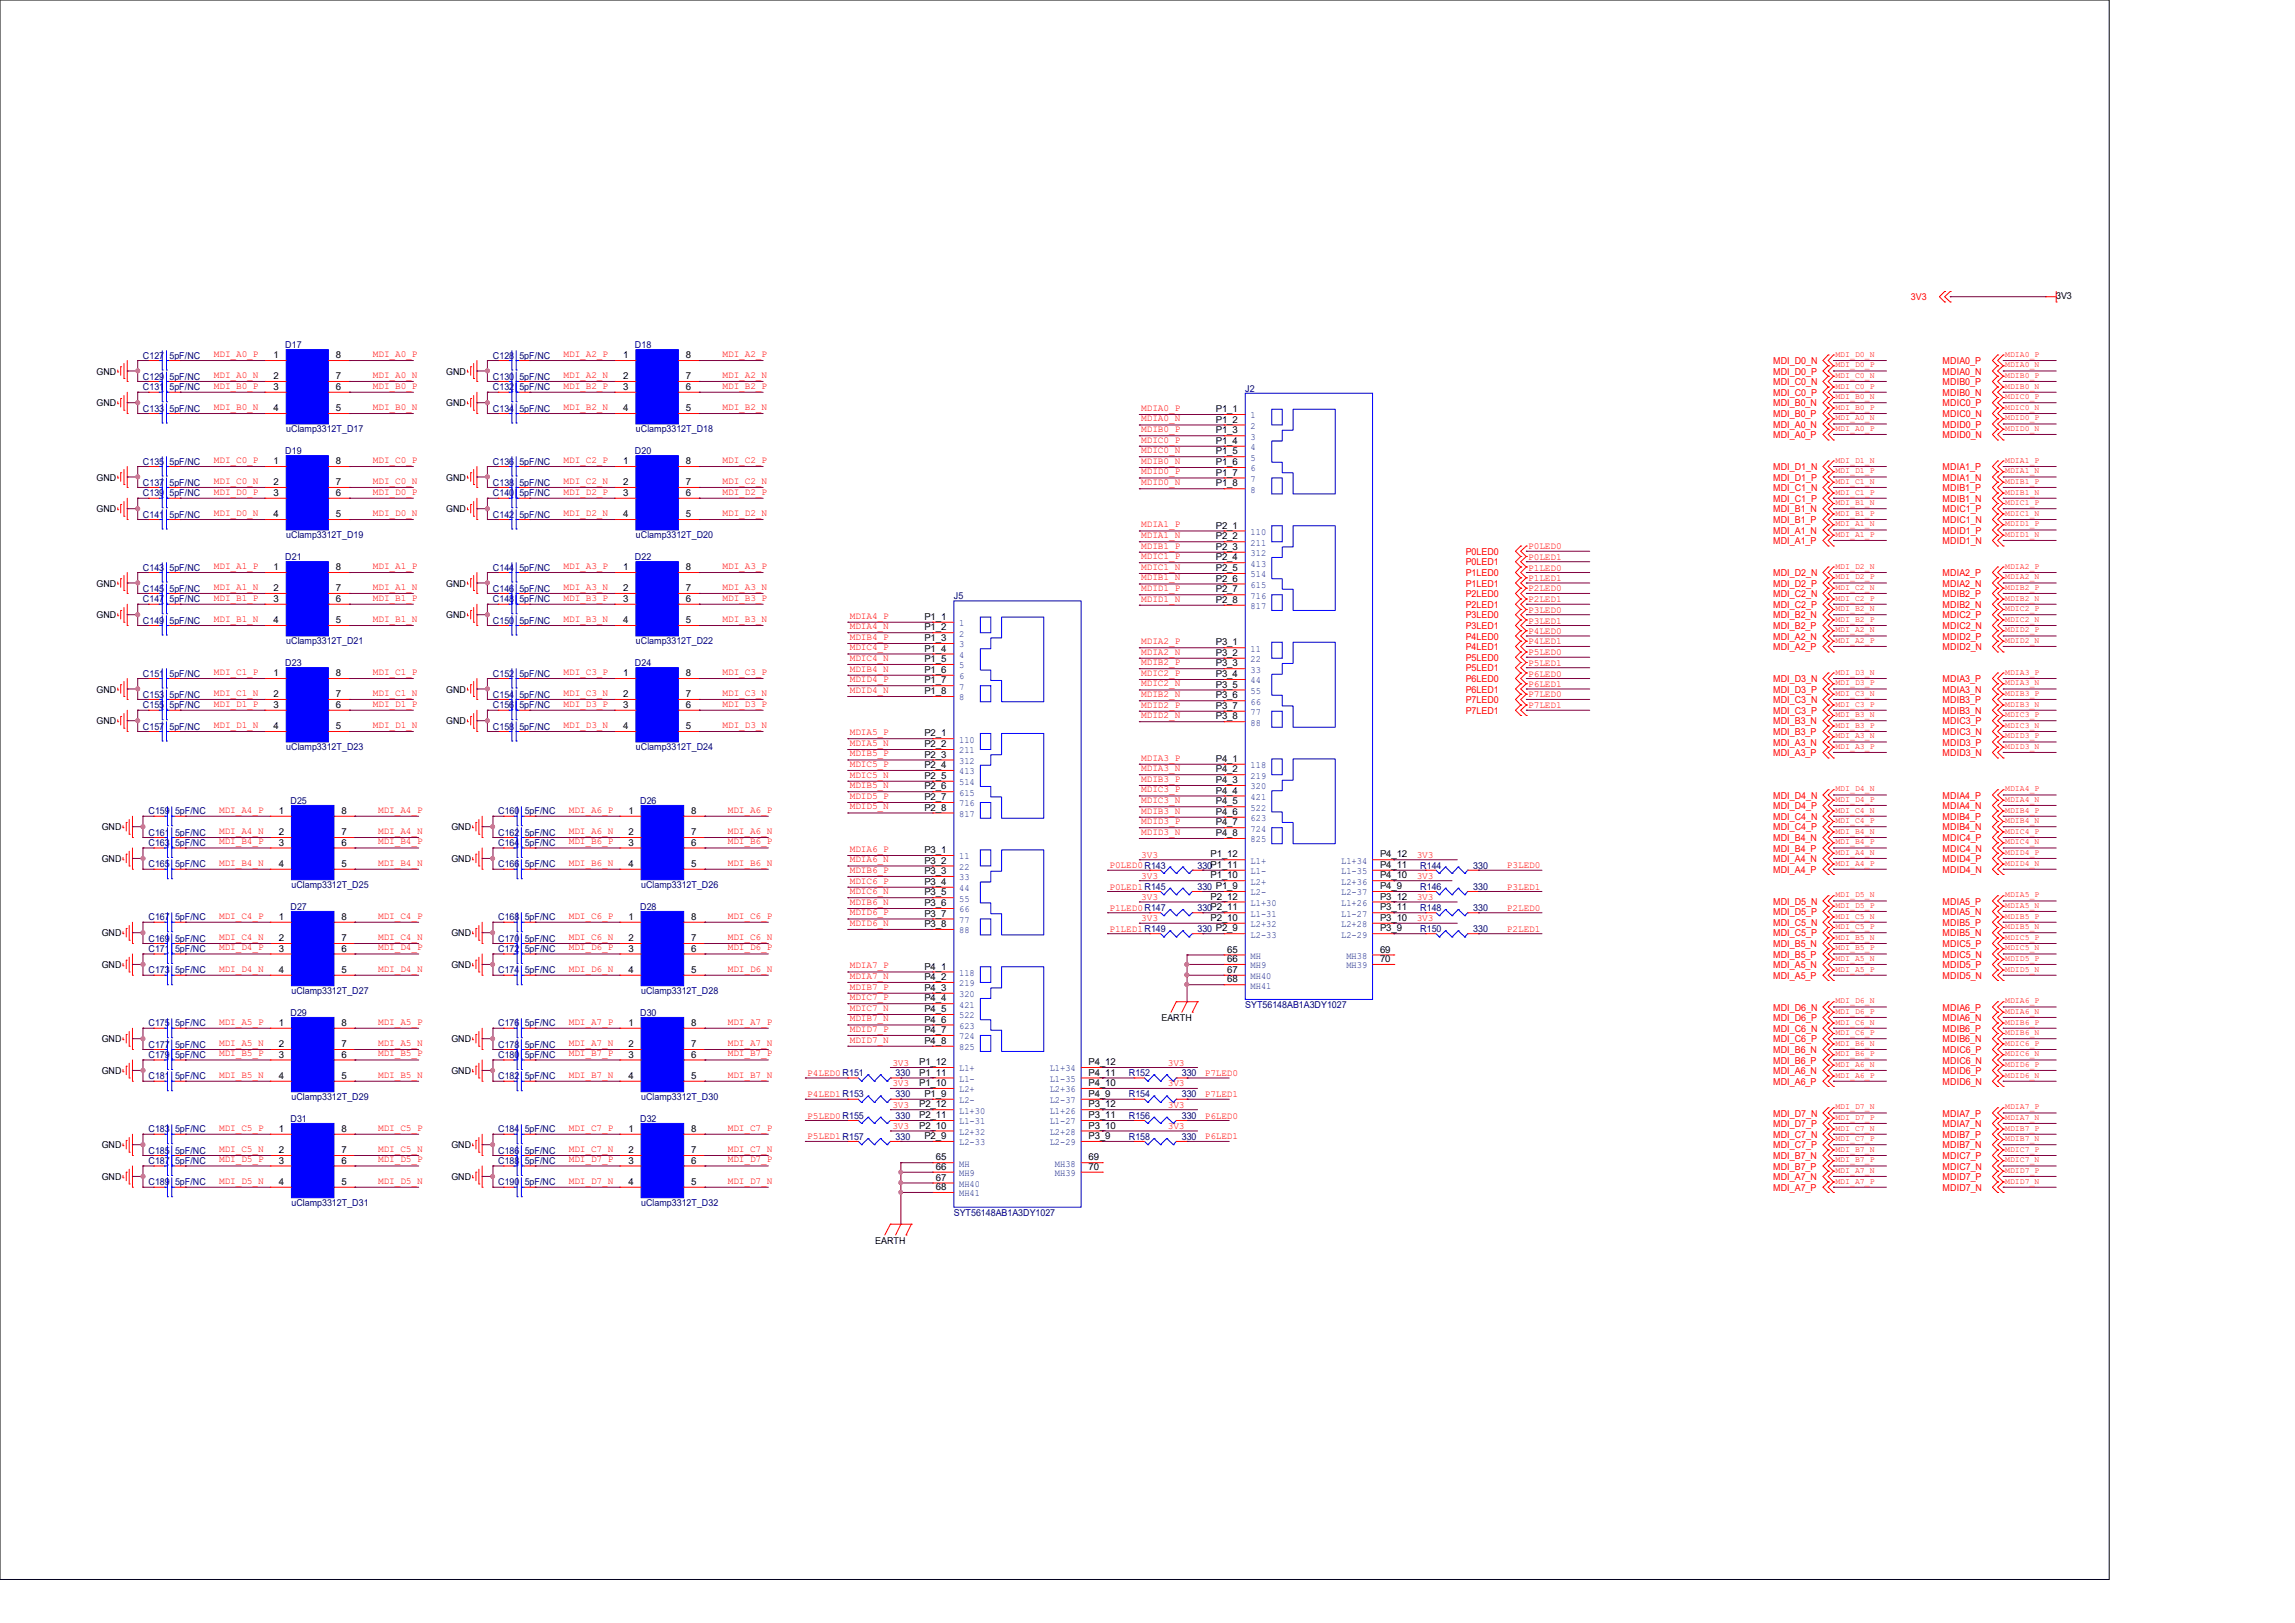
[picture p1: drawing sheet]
<svg xmlns="http://www.w3.org/2000/svg" width="297mm" height="210mm" viewBox="0 0 297 210" stroke-linecap="round" stroke-linejoin="round" font-family="sans-serif">
<defs><g id="words">
<g font-size="1.2" fill="#f00">
<text x="247.3" y="38.9">3V3</text>
<text x="27.7" y="46.2">MDI_A0_P</text>
<text x="48.3" y="46.2">MDI_A0_P</text>
<text x="72.9" y="46.2">MDI_A2_P</text>
<text x="93.5" y="46.2">MDI_A2_P</text>
<text x="229.5" y="47.1">MDI_D0_N</text>
<text x="251.4" y="47.1">MDIA0_P</text>
<text x="27.7" y="48.9">MDI_A0_N</text>
<text x="27.7" y="50.3">MDI_B0_P</text>
<text x="27.7" y="53">MDI_B0_N</text>
<text x="48.3" y="48.9">MDI_A0_N</text>
<text x="48.3" y="50.3">MDI_B0_P</text>
<text x="48.3" y="53">MDI_B0_N</text>
<text x="72.9" y="48.9">MDI_A2_N</text>
<text x="72.9" y="50.3">MDI_B2_P</text>
<text x="72.9" y="53">MDI_B2_N</text>
<text x="93.5" y="48.9">MDI_A2_N</text>
<text x="93.5" y="50.3">MDI_B2_P</text>
<text x="93.5" y="53">MDI_B2_N</text>
<text x="147.7" y="53.2">MDIA0_P</text>
<text x="229.5" y="48.5">MDI_D0_P</text>
<text x="229.5" y="49.8">MDI_C0_N</text>
<text x="229.5" y="51.2">MDI_C0_P</text>
<text x="229.5" y="52.6">MDI_B0_N</text>
<text x="229.5" y="53.9">MDI_B0_P</text>
<text x="251.4" y="48.5">MDIA0_N</text>
<text x="251.4" y="49.8">MDIB0_P</text>
<text x="251.4" y="51.2">MDIB0_N</text>
<text x="251.4" y="52.6">MDIC0_P</text>
<text x="251.4" y="53.9">MDIC0_N</text>
<text x="27.7" y="59.9">MDI_C0_P</text>
<text x="48.3" y="59.9">MDI_C0_P</text>
<text x="72.9" y="59.9">MDI_C2_P</text>
<text x="93.5" y="59.9">MDI_C2_P</text>
<text x="147.7" y="58.6">MDIC0_N</text>
<text x="147.7" y="57.3">MDIC0_P</text>
<text x="147.7" y="55.9">MDIB0_P</text>
<text x="147.7" y="54.5">MDIA0_N</text>
<text x="229.5" y="55.3">MDI_A0_N</text>
<text x="229.5" y="56.7">MDI_A0_P</text>
<text x="251.4" y="55.3">MDID0_P</text>
<text x="251.4" y="56.7">MDID0_N</text>
<text x="27.7" y="62.6">MDI_C0_N</text>
<text x="27.7" y="64">MDI_D0_P</text>
<text x="48.3" y="62.6">MDI_C0_N</text>
<text x="48.3" y="64">MDI_D0_P</text>
<text x="72.9" y="62.6">MDI_C2_N</text>
<text x="72.9" y="64">MDI_D2_P</text>
<text x="93.5" y="62.6">MDI_C2_N</text>
<text x="93.5" y="64">MDI_D2_P</text>
<text x="147.7" y="62.8">MDID0_N</text>
<text x="147.7" y="61.4">MDID0_P</text>
<text x="147.7" y="60">MDIB0_N</text>
<text x="229.5" y="60.8">MDI_D1_N</text>
<text x="229.5" y="62.2">MDI_D1_P</text>
<text x="229.5" y="63.5">MDI_C1_N</text>
<text x="229.5" y="64.9">MDI_C1_P</text>
<text x="251.4" y="60.8">MDIA1_P</text>
<text x="251.4" y="62.2">MDIA1_N</text>
<text x="251.4" y="63.5">MDIB1_P</text>
<text x="251.4" y="64.9">MDIB1_N</text>
<text x="27.7" y="66.8">MDI_D0_N</text>
<text x="48.3" y="66.8">MDI_D0_N</text>
<text x="72.9" y="66.8">MDI_D2_N</text>
<text x="93.5" y="66.8">MDI_D2_N</text>
<text x="147.7" y="68.2">MDIA1_P</text>
<text x="147.7" y="69.6">MDIA1_N</text>
<text x="147.7" y="71">MDIB1_P</text>
<text x="189.7" y="71.8">P0LED0</text>
<text x="197.8" y="71.1">P0LED0</text>
<text x="229.5" y="66.3">MDI_B1_N</text>
<text x="229.5" y="67.6">MDI_B1_P</text>
<text x="229.5" y="69">MDI_A1_N</text>
<text x="229.5" y="70.4">MDI_A1_P</text>
<text x="251.4" y="66.3">MDIC1_P</text>
<text x="251.4" y="67.6">MDIC1_N</text>
<text x="251.4" y="69">MDID1_P</text>
<text x="251.4" y="70.4">MDID1_N</text>
<text x="27.7" y="73.6">MDI_A1_P</text>
<text x="27.7" y="76.3">MDI_A1_N</text>
<text x="27.7" y="77.7">MDI_B1_P</text>
<text x="48.3" y="73.6">MDI_A1_P</text>
<text x="48.3" y="76.3">MDI_A1_N</text>
<text x="48.3" y="77.7">MDI_B1_P</text>
<text x="72.9" y="73.6">MDI_A3_P</text>
<text x="72.9" y="76.3">MDI_A3_N</text>
<text x="72.9" y="77.7">MDI_B3_P</text>
<text x="93.5" y="73.6">MDI_A3_P</text>
<text x="93.5" y="76.3">MDI_A3_N</text>
<text x="93.5" y="77.7">MDI_B3_P</text>
<text x="147.7" y="72.3">MDIC1_P</text>
<text x="147.7" y="73.7">MDIC1_N</text>
<text x="147.7" y="75.1">MDIB1_N</text>
<text x="147.7" y="76.5">MDID1_P</text>
<text x="147.7" y="77.9">MDID1_N</text>
<text x="189.7" y="73.2">P0LED1</text>
<text x="189.7" y="74.5">P1LED0</text>
<text x="189.7" y="75.9">P1LED1</text>
<text x="189.7" y="77.3">P2LED0</text>
<text x="197.8" y="72.4">P0LED1</text>
<text x="197.8" y="73.8">P1LED0</text>
<text x="197.8" y="75.2">P1LED1</text>
<text x="197.8" y="76.5">P2LED0</text>
<text x="197.8" y="77.9">P2LED1</text>
<text x="229.5" y="74.5">MDI_D2_N</text>
<text x="229.5" y="75.9">MDI_D2_P</text>
<text x="229.5" y="77.3">MDI_C2_N</text>
<text x="251.4" y="74.5">MDIA2_P</text>
<text x="251.4" y="75.9">MDIA2_N</text>
<text x="251.4" y="77.3">MDIB2_P</text>
<text x="27.7" y="80.5">MDI_B1_N</text>
<text x="48.3" y="80.5">MDI_B1_N</text>
<text x="72.9" y="80.5">MDI_B3_N</text>
<text x="93.5" y="80.5">MDI_B3_N</text>
<text x="110" y="82.8">MDIB4_P</text>
<text x="110" y="81.4">MDIA4_N</text>
<text x="110" y="80.1">MDIA4_P</text>
<text x="147.7" y="83.4">MDIA2_P</text>
<text x="189.7" y="78.7">P2LED1</text>
<text x="189.7" y="80">P3LED0</text>
<text x="189.7" y="81.4">P3LED1</text>
<text x="189.7" y="82.8">P4LED0</text>
<text x="197.8" y="79.3">P3LED0</text>
<text x="197.8" y="80.7">P3LED1</text>
<text x="197.8" y="82">P4LED0</text>
<text x="197.8" y="83.4">P4LED1</text>
<text x="229.5" y="78.7">MDI_C2_P</text>
<text x="229.5" y="80">MDI_B2_N</text>
<text x="229.5" y="81.4">MDI_B2_P</text>
<text x="229.5" y="82.8">MDI_A2_N</text>
<text x="251.4" y="78.7">MDIB2_N</text>
<text x="251.4" y="80">MDIC2_P</text>
<text x="251.4" y="81.4">MDIC2_N</text>
<text x="251.4" y="82.8">MDID2_P</text>
<text x="27.7" y="87.3">MDI_C1_P</text>
<text x="48.3" y="87.3">MDI_C1_P</text>
<text x="72.9" y="87.3">MDI_C3_P</text>
<text x="93.5" y="87.3">MDI_C3_P</text>
<text x="110" y="89.7">MDID4_N</text>
<text x="110" y="88.3">MDID4_P</text>
<text x="110" y="86.9">MDIB4_N</text>
<text x="110" y="85.5">MDIC4_N</text>
<text x="110" y="84.2">MDIC4_P</text>
<text x="147.7" y="88.8">MDIC2_N</text>
<text x="147.7" y="87.5">MDIC2_P</text>
<text x="147.7" y="86.1">MDIB2_P</text>
<text x="147.7" y="84.7">MDIA2_N</text>
<text x="189.7" y="84.1">P4LED1</text>
<text x="189.7" y="85.5">P5LED0</text>
<text x="189.7" y="86.9">P5LED1</text>
<text x="189.7" y="88.2">P6LED0</text>
<text x="189.7" y="89.6">P6LED1</text>
<text x="197.8" y="84.8">P5LED0</text>
<text x="197.8" y="86.1">P5LED1</text>
<text x="197.8" y="87.5">P6LED0</text>
<text x="197.8" y="88.9">P6LED1</text>
<text x="229.5" y="84.1">MDI_A2_P</text>
<text x="229.5" y="88.2">MDI_D3_N</text>
<text x="229.5" y="89.6">MDI_D3_P</text>
<text x="251.4" y="84.1">MDID2_N</text>
<text x="251.4" y="88.2">MDIA3_P</text>
<text x="251.4" y="89.6">MDIA3_N</text>
<text x="27.7" y="90">MDI_C1_N</text>
<text x="27.7" y="91.4">MDI_D1_P</text>
<text x="27.7" y="94.2">MDI_D1_N</text>
<text x="48.3" y="90">MDI_C1_N</text>
<text x="48.3" y="91.4">MDI_D1_P</text>
<text x="48.3" y="94.2">MDI_D1_N</text>
<text x="72.9" y="90">MDI_C3_N</text>
<text x="72.9" y="91.4">MDI_D3_P</text>
<text x="72.9" y="94.2">MDI_D3_N</text>
<text x="93.5" y="90">MDI_C3_N</text>
<text x="93.5" y="91.4">MDI_D3_P</text>
<text x="93.5" y="94.2">MDI_D3_N</text>
<text x="110" y="95.1">MDIA5_P</text>
<text x="147.7" y="92.9">MDID2_N</text>
<text x="147.7" y="91.6">MDID2_P</text>
<text x="147.7" y="90.2">MDIB2_N</text>
<text x="189.7" y="91">P7LED0</text>
<text x="189.7" y="92.4">P7LED1</text>
<text x="197.8" y="90.3">P7LED0</text>
<text x="197.8" y="91.7">P7LED1</text>
<text x="229.5" y="91">MDI_C3_N</text>
<text x="229.5" y="92.4">MDI_C3_P</text>
<text x="229.5" y="93.7">MDI_B3_N</text>
<text x="229.5" y="95.1">MDI_B3_P</text>
<text x="251.4" y="91">MDIB3_P</text>
<text x="251.4" y="92.4">MDIB3_N</text>
<text x="251.4" y="93.7">MDIC3_P</text>
<text x="251.4" y="95.1">MDIC3_N</text>
<text x="110" y="96.5">MDIA5_N</text>
<text x="110" y="97.9">MDIB5_P</text>
<text x="110" y="99.2">MDIC5_P</text>
<text x="110" y="100.6">MDIC5_N</text>
<text x="110" y="102">MDIB5_N</text>
<text x="147.7" y="98.4">MDIA3_P</text>
<text x="147.7" y="99.8">MDIA3_N</text>
<text x="147.7" y="101.2">MDIB3_P</text>
<text x="229.5" y="96.5">MDI_A3_N</text>
<text x="229.5" y="97.8">MDI_A3_P</text>
<text x="251.4" y="96.5">MDID3_P</text>
<text x="251.4" y="97.8">MDID3_N</text>
<text x="28.4" y="105.2">MDI_A4_P</text>
<text x="28.4" y="107.9">MDI_A4_N</text>
<text x="48.9" y="105.2">MDI_A4_P</text>
<text x="48.9" y="107.9">MDI_A4_N</text>
<text x="73.6" y="105.2">MDI_A6_P</text>
<text x="73.6" y="107.9">MDI_A6_N</text>
<text x="94.2" y="105.2">MDI_A6_P</text>
<text x="94.2" y="107.9">MDI_A6_N</text>
<text x="110" y="103.4">MDID5_P</text>
<text x="110" y="104.7">MDID5_N</text>
<text x="147.7" y="102.5">MDIC3_P</text>
<text x="147.7" y="103.9">MDIC3_N</text>
<text x="147.7" y="105.3">MDIB3_N</text>
<text x="147.7" y="106.6">MDID3_P</text>
<text x="229.5" y="103.3">MDI_D4_N</text>
<text x="229.5" y="104.7">MDI_D4_P</text>
<text x="229.5" y="106.1">MDI_C4_N</text>
<text x="229.5" y="107.4">MDI_C4_P</text>
<text x="251.4" y="103.3">MDIA4_P</text>
<text x="251.4" y="104.7">MDIA4_N</text>
<text x="251.4" y="106.1">MDIB4_P</text>
<text x="251.4" y="107.4">MDIB4_N</text>
<text x="28.4" y="109.3">MDI_B4_P</text>
<text x="28.4" y="112">MDI_B4_N</text>
<text x="48.9" y="109.3">MDI_B4_P</text>
<text x="48.9" y="112">MDI_B4_N</text>
<text x="73.6" y="109.3">MDI_B6_P</text>
<text x="73.6" y="112">MDI_B6_N</text>
<text x="94.2" y="109.3">MDI_B6_P</text>
<text x="94.2" y="112">MDI_B6_N</text>
<text x="110" y="112.9">MDIB6_P</text>
<text x="110" y="111.6">MDIA6_N</text>
<text x="110" y="110.2">MDIA6_P</text>
<text x="143.6" y="112.4">P0LED0R143</text>
<text x="147.7" y="108">MDID3_N</text>
<text x="147.7" y="111">3V3</text>
<text x="147.7" y="113.7">3V3</text>
<text x="183.3" y="111">3V3</text>
<text x="183.3" y="113.7">3V3</text>
<text x="195" y="112.4">P3LED0</text>
<text x="229.5" y="108.8">MDI_B4_N</text>
<text x="229.5" y="110.2">MDI_B4_P</text>
<text x="229.5" y="111.5">MDI_A4_N</text>
<text x="229.5" y="112.9">MDI_A4_P</text>
<text x="251.4" y="108.8">MDIC4_P</text>
<text x="251.4" y="110.2">MDIC4_N</text>
<text x="251.4" y="111.5">MDID4_P</text>
<text x="251.4" y="112.9">MDID4_N</text>
<text x="28.4" y="118.9">MDI_C4_P</text>
<text x="48.9" y="118.9">MDI_C4_P</text>
<text x="73.6" y="118.9">MDI_C6_P</text>
<text x="94.2" y="118.9">MDI_C6_P</text>
<text x="110" y="119.8">MDID6_N</text>
<text x="110" y="118.4">MDID6_P</text>
<text x="110" y="117.1">MDIB6_N</text>
<text x="110" y="115.7">MDIC6_N</text>
<text x="110" y="114.3">MDIC6_P</text>
<text x="143.6" y="117.9">P1LED0R147</text>
<text x="143.6" y="115.1">P0LED1R145</text>
<text x="147.7" y="119.2">3V3</text>
<text x="147.7" y="116.5">3V3</text>
<text x="183.3" y="116.5">3V3</text>
<text x="183.3" y="119.2">3V3</text>
<text x="195" y="115.1">P3LED1</text>
<text x="195" y="117.9">P2LED0</text>
<text x="229.5" y="117.1">MDI_D5_N</text>
<text x="229.5" y="118.4">MDI_D5_P</text>
<text x="229.5" y="119.8">MDI_C5_N</text>
<text x="251.4" y="117.1">MDIA5_P</text>
<text x="251.4" y="118.4">MDIA5_N</text>
<text x="251.4" y="119.8">MDIB5_P</text>
<text x="28.4" y="121.6">MDI_C4_N</text>
<text x="28.4" y="123">MDI_D4_P</text>
<text x="28.4" y="125.7">MDI_D4_N</text>
<text x="48.9" y="121.6">MDI_C4_N</text>
<text x="48.9" y="123">MDI_D4_P</text>
<text x="48.9" y="125.7">MDI_D4_N</text>
<text x="73.6" y="121.6">MDI_C6_N</text>
<text x="73.6" y="123">MDI_D6_P</text>
<text x="73.6" y="125.7">MDI_D6_N</text>
<text x="94.2" y="121.6">MDI_C6_N</text>
<text x="94.2" y="123">MDI_D6_P</text>
<text x="94.2" y="125.7">MDI_D6_N</text>
<text x="110" y="125.3">MDIA7_P</text>
<text x="143.6" y="120.6">P1LED1R149</text>
<text x="195" y="120.6">P2LED1</text>
<text x="229.5" y="121.2">MDI_C5_P</text>
<text x="229.5" y="122.5">MDI_B5_N</text>
<text x="229.5" y="123.9">MDI_B5_P</text>
<text x="229.5" y="125.3">MDI_A5_N</text>
<text x="251.4" y="121.2">MDIB5_N</text>
<text x="251.4" y="122.5">MDIC5_P</text>
<text x="251.4" y="123.9">MDIC5_N</text>
<text x="251.4" y="125.3">MDID5_P</text>
<text x="110" y="126.7">MDIA7_N</text>
<text x="110" y="128.1">MDIB7_P</text>
<text x="110" y="129.4">MDIC7_P</text>
<text x="110" y="130.8">MDIC7_N</text>
<text x="229.5" y="126.7">MDI_A5_P</text>
<text x="229.5" y="130.8">MDI_D6_N</text>
<text x="251.4" y="126.7">MDID5_N</text>
<text x="251.4" y="130.8">MDIA6_P</text>
<text x="28.4" y="132.6">MDI_A5_P</text>
<text x="28.4" y="135.3">MDI_A5_N</text>
<text x="28.4" y="136.7">MDI_B5_P</text>
<text x="48.9" y="132.6">MDI_A5_P</text>
<text x="48.9" y="135.3">MDI_A5_N</text>
<text x="48.9" y="136.7">MDI_B5_P</text>
<text x="73.6" y="132.6">MDI_A7_P</text>
<text x="73.6" y="135.3">MDI_A7_N</text>
<text x="73.6" y="136.7">MDI_B7_P</text>
<text x="94.2" y="132.6">MDI_A7_P</text>
<text x="94.2" y="135.3">MDI_A7_N</text>
<text x="94.2" y="136.7">MDI_B7_P</text>
<text x="110" y="132.2">MDIB7_N</text>
<text x="110" y="133.5">MDID7_P</text>
<text x="110" y="134.9">MDID7_N</text>
<text x="115.5" y="137.9">3V3</text>
<text x="151.1" y="137.9">3V3</text>
<text x="229.5" y="132.1">MDI_D6_P</text>
<text x="229.5" y="133.5">MDI_C6_N</text>
<text x="229.5" y="134.9">MDI_C6_P</text>
<text x="229.5" y="136.2">MDI_B6_N</text>
<text x="229.5" y="137.6">MDI_B6_P</text>
<text x="251.4" y="132.1">MDIA6_N</text>
<text x="251.4" y="133.5">MDIB6_P</text>
<text x="251.4" y="134.9">MDIB6_N</text>
<text x="251.4" y="136.2">MDIC6_P</text>
<text x="251.4" y="137.6">MDIC6_N</text>
<text x="28.4" y="139.4">MDI_B5_N</text>
<text x="48.9" y="139.4">MDI_B5_N</text>
<text x="73.6" y="139.4">MDI_B7_N</text>
<text x="94.2" y="139.4">MDI_B7_N</text>
<text x="104.5" y="139.2">P4LED0 R151</text>
<text x="104.5" y="142">P4LED1 R153</text>
<text x="115.5" y="140.6">3V3</text>
<text x="115.5" y="143.3">3V3</text>
<text x="151.1" y="140.6">3V3</text>
<text x="151.1" y="143.3">3V3</text>
<text x="155.9" y="139.2">P7LED0</text>
<text x="155.9" y="142">P7LED1</text>
<text x="229.5" y="139">MDI_A6_N</text>
<text x="229.5" y="140.4">MDI_A6_P</text>
<text x="251.4" y="139">MDID6_P</text>
<text x="251.4" y="140.4">MDID6_N</text>
<text x="28.4" y="146.3">MDI_C5_P</text>
<text x="28.4" y="149.1">MDI_C5_N</text>
<text x="48.9" y="146.3">MDI_C5_P</text>
<text x="48.9" y="149.1">MDI_C5_N</text>
<text x="73.6" y="146.3">MDI_C7_P</text>
<text x="73.6" y="149.1">MDI_C7_N</text>
<text x="94.2" y="146.3">MDI_C7_P</text>
<text x="94.2" y="149.1">MDI_C7_N</text>
<text x="104.5" y="144.7">P5LED0 R155</text>
<text x="104.5" y="147.4">P5LED1 R157</text>
<text x="115.5" y="146.1">3V3</text>
<text x="151.1" y="146.1">3V3</text>
<text x="155.9" y="144.7">P6LED0</text>
<text x="155.9" y="147.4">P6LED1</text>
<text x="229.5" y="144.5">MDI_D7_N</text>
<text x="229.5" y="145.8">MDI_D7_P</text>
<text x="229.5" y="147.2">MDI_C7_N</text>
<text x="229.5" y="148.6">MDI_C7_P</text>
<text x="229.5" y="149.9">MDI_B7_N</text>
<text x="251.4" y="144.5">MDIA7_P</text>
<text x="251.4" y="145.8">MDIA7_N</text>
<text x="251.4" y="147.2">MDIB7_P</text>
<text x="251.4" y="148.6">MDIB7_N</text>
<text x="251.4" y="149.9">MDIC7_P</text>
<text x="28.4" y="150.4">MDI_D5_P</text>
<text x="28.4" y="153.2">MDI_D5_N</text>
<text x="48.9" y="150.4">MDI_D5_P</text>
<text x="48.9" y="153.2">MDI_D5_N</text>
<text x="73.6" y="150.4">MDI_D7_P</text>
<text x="73.6" y="153.2">MDI_D7_N</text>
<text x="94.2" y="150.4">MDI_D7_P</text>
<text x="94.2" y="153.2">MDI_D7_N</text>
<text x="229.5" y="151.3">MDI_B7_P</text>
<text x="229.5" y="152.7">MDI_A7_N</text>
<text x="229.5" y="154.1">MDI_A7_P</text>
<text x="251.4" y="151.3">MDIC7_N</text>
<text x="251.4" y="152.7">MDID7_P</text>
<text x="251.4" y="154.1">MDID7_N</text>
</g>
<g font-size="1.2">
<text x="266.1" y="38.7">3V3</text>
<text x="35.4" y="46.4">1</text>
<text x="43.5" y="46.4">8</text>
<text x="80.6" y="46.4">1</text>
<text x="88.8" y="46.4">8</text>
<text x="12.5" y="48.5">GND</text>
<text x="12.5" y="52.6">GND</text>
<text x="35.4" y="49.1">2</text>
<text x="35.4" y="50.5">3</text>
<text x="35.4" y="53.2">4</text>
<text x="43.5" y="53.2">5</text>
<text x="43.5" y="50.5">6</text>
<text x="43.5" y="49.1">7</text>
<text x="57.7" y="48.5">GND</text>
<text x="57.7" y="52.6">GND</text>
<text x="80.6" y="49.1">2</text>
<text x="80.6" y="50.5">3</text>
<text x="80.6" y="53.2">4</text>
<text x="88.8" y="53.2">5</text>
<text x="88.8" y="50.5">6</text>
<text x="88.8" y="49.1">7</text>
<text x="157.3" y="53.3">P1_1</text>
<text x="157.3" y="54.7">P1_2</text>
<text x="157.3" y="56.1">P1_3</text>
<text x="157.3" y="57.4">P1_4</text>
<text x="157.3" y="58.8">P1_5</text>
<text x="12.5" y="62.2">GND</text>
<text x="35.4" y="60.1">1</text>
<text x="35.4" y="62.8">2</text>
<text x="35.4" y="64.2">3</text>
<text x="43.5" y="64.2">6</text>
<text x="43.5" y="62.8">7</text>
<text x="43.5" y="60.1">8</text>
<text x="57.7" y="62.2">GND</text>
<text x="80.6" y="60.1">1</text>
<text x="80.6" y="62.8">2</text>
<text x="80.6" y="64.2">3</text>
<text x="88.8" y="64.2">6</text>
<text x="88.8" y="62.8">7</text>
<text x="88.8" y="60.1">8</text>
<text x="157.3" y="60.2">P1_6</text>
<text x="157.3" y="61.6">P1_7</text>
<text x="157.3" y="62.9">P1_8</text>
<text x="12.5" y="66.3">GND</text>
<text x="35.4" y="66.9">4</text>
<text x="43.5" y="66.9">5</text>
<text x="57.7" y="66.3">GND</text>
<text x="80.6" y="66.9">4</text>
<text x="88.8" y="66.9">5</text>
<text x="157.3" y="68.4">P2_1</text>
<text x="157.3" y="69.8">P2_2</text>
<text x="157.3" y="71.2">P2_3</text>
<text x="12.5" y="75.9">GND</text>
<text x="35.4" y="73.8">1</text>
<text x="35.4" y="76.5">2</text>
<text x="35.4" y="77.9">3</text>
<text x="43.5" y="77.9">6</text>
<text x="43.5" y="76.5">7</text>
<text x="43.5" y="73.8">8</text>
<text x="57.7" y="75.9">GND</text>
<text x="80.6" y="73.8">1</text>
<text x="80.6" y="76.5">2</text>
<text x="80.6" y="77.9">3</text>
<text x="88.8" y="77.9">6</text>
<text x="88.8" y="76.5">7</text>
<text x="88.8" y="73.8">8</text>
<text x="157.3" y="72.5">P2_4</text>
<text x="157.3" y="73.9">P2_5</text>
<text x="157.3" y="75.3">P2_6</text>
<text x="157.3" y="76.7">P2_7</text>
<text x="12.5" y="80">GND</text>
<text x="35.4" y="80.6">4</text>
<text x="43.5" y="80.6">5</text>
<text x="57.7" y="80">GND</text>
<text x="80.6" y="80.6">4</text>
<text x="88.8" y="80.6">5</text>
<text x="119.6" y="80.2">P1_1</text>
<text x="119.6" y="81.6">P1_2</text>
<text x="119.6" y="83">P1_3</text>
<text x="157.3" y="83.5">P3_1</text>
<text x="157.3" y="78">P2_8</text>
<text x="12.5" y="89.6">GND</text>
<text x="35.4" y="87.5">1</text>
<text x="43.5" y="87.5">8</text>
<text x="57.7" y="89.6">GND</text>
<text x="80.6" y="87.5">1</text>
<text x="88.8" y="87.5">8</text>
<text x="119.6" y="84.3">P1_4</text>
<text x="119.6" y="85.7">P1_5</text>
<text x="119.6" y="87.1">P1_6</text>
<text x="119.6" y="88.4">P1_7</text>
<text x="119.6" y="89.8">P1_8</text>
<text x="157.3" y="84.9">P3_2</text>
<text x="157.3" y="86.2">P3_3</text>
<text x="157.3" y="87.6">P3_4</text>
<text x="157.3" y="89">P3_5</text>
<text x="12.5" y="93.7">GND</text>
<text x="35.4" y="90.2">2</text>
<text x="35.4" y="91.6">3</text>
<text x="35.4" y="94.4">4</text>
<text x="43.5" y="94.4">5</text>
<text x="43.5" y="91.6">6</text>
<text x="43.5" y="90.2">7</text>
<text x="57.7" y="93.7">GND</text>
<text x="80.6" y="90.2">2</text>
<text x="80.6" y="91.6">3</text>
<text x="80.6" y="94.4">4</text>
<text x="88.8" y="94.4">5</text>
<text x="88.8" y="91.6">6</text>
<text x="88.8" y="90.2">7</text>
<text x="119.6" y="95.3">P2_1</text>
<text x="157.3" y="90.4">P3_6</text>
<text x="157.3" y="91.7">P3_7</text>
<text x="157.3" y="93.1">P3_8</text>
<text x="119.6" y="96.7">P2_2</text>
<text x="119.6" y="98">P2_3</text>
<text x="119.6" y="99.4">P2_4</text>
<text x="119.6" y="100.8">P2_5</text>
<text x="157.3" y="98.6">P4_1</text>
<text x="157.3" y="99.9">P4_2</text>
<text x="157.3" y="101.3">P4_3</text>
<text x="13.2" y="107.4">GND</text>
<text x="36.1" y="105.3">1</text>
<text x="44.2" y="105.3">8</text>
<text x="58.4" y="107.4">GND</text>
<text x="81.3" y="105.3">1</text>
<text x="89.4" y="105.3">8</text>
<text x="119.6" y="102.1">P2_6</text>
<text x="119.6" y="103.5">P2_7</text>
<text x="119.6" y="104.9">P2_8</text>
<text x="157.3" y="102.7">P4_4</text>
<text x="157.3" y="104.1">P4_5</text>
<text x="157.3" y="105.5">P4_6</text>
<text x="157.3" y="106.8">P4_7</text>
<text x="13.2" y="111.5">GND</text>
<text x="36.1" y="108.1">2</text>
<text x="36.1" y="109.4">3</text>
<text x="36.1" y="112.2">4</text>
<text x="44.2" y="112.2">5</text>
<text x="44.2" y="109.4">6</text>
<text x="44.2" y="108.1">7</text>
<text x="58.4" y="111.5">GND</text>
<text x="81.3" y="108.1">2</text>
<text x="81.3" y="109.4">3</text>
<text x="81.3" y="112.2">4</text>
<text x="89.4" y="112.2">5</text>
<text x="89.4" y="109.4">6</text>
<text x="89.4" y="108.1">7</text>
<text x="119.6" y="110.4">P3_1</text>
<text x="119.6" y="111.8">P3_2</text>
<text x="119.6" y="113.1">P3_3</text>
<text x="156.7" y="111">P1_12</text>
<text x="156.7" y="113.7">P1_10</text>
<text x="157.3" y="108.2">P4_8</text>
<text x="178.6" y="111">P4_12</text>
<text x="178.6" y="112.3">P4_11</text>
<text x="178.6" y="113.7">P4_10</text>
<text x="36.1" y="119">1</text>
<text x="44.2" y="119">8</text>
<text x="81.3" y="119">1</text>
<text x="89.4" y="119">8</text>
<text x="119.6" y="114.5">P3_4</text>
<text x="119.6" y="115.9">P3_5</text>
<text x="119.6" y="117.3">P3_6</text>
<text x="119.6" y="118.6">P3_7</text>
<text x="119.6" y="120">P3_8</text>
<text x="156.7" y="116.4">P2_12</text>
<text x="156.7" y="119.2">P2_10</text>
<text x="178.6" y="116.4">P3_12</text>
<text x="178.6" y="117.8">P3_11</text>
<text x="178.6" y="119.2">P3_10</text>
<text x="178.6" y="115.1">P4_9</text>
<text x="13.2" y="121.2">GND</text>
<text x="13.2" y="125.3">GND</text>
<text x="36.1" y="121.8">2</text>
<text x="36.1" y="123.1">3</text>
<text x="36.1" y="125.9">4</text>
<text x="44.2" y="125.9">5</text>
<text x="44.2" y="123.1">6</text>
<text x="44.2" y="121.8">7</text>
<text x="58.4" y="121.2">GND</text>
<text x="58.4" y="125.3">GND</text>
<text x="81.3" y="121.8">2</text>
<text x="81.3" y="123.1">3</text>
<text x="81.3" y="125.9">4</text>
<text x="89.4" y="125.9">5</text>
<text x="89.4" y="123.1">6</text>
<text x="89.4" y="121.8">7</text>
<text x="119.6" y="125.5">P4_1</text>
<text x="158.8" y="123.3">65</text>
<text x="158.8" y="124.5">66</text>
<text x="158.8" y="125.9">67</text>
<text x="178.6" y="120.5">P3_9</text>
<text x="178.6" y="123.3">69</text>
<text x="178.6" y="124.5">70</text>
<text x="119.6" y="126.8">P4_2</text>
<text x="119.6" y="128.2">P4_3</text>
<text x="119.6" y="129.6">P4_4</text>
<text x="119.6" y="131">P4_5</text>
<text x="158.8" y="127.1">68</text>
<text x="13.2" y="134.9">GND</text>
<text x="36.1" y="132.8">1</text>
<text x="36.1" y="135.5">2</text>
<text x="36.1" y="136.9">3</text>
<text x="44.2" y="136.9">6</text>
<text x="44.2" y="135.5">7</text>
<text x="44.2" y="132.8">8</text>
<text x="58.4" y="134.9">GND</text>
<text x="81.3" y="132.8">1</text>
<text x="81.3" y="135.5">2</text>
<text x="81.3" y="136.9">3</text>
<text x="89.4" y="136.9">6</text>
<text x="89.4" y="135.5">7</text>
<text x="89.4" y="132.8">8</text>
<text x="119" y="137.8">P1_12</text>
<text x="119.6" y="132.3">P4_6</text>
<text x="119.6" y="133.7">P4_7</text>
<text x="119.6" y="135.1">P4_8</text>
<text x="140.9" y="137.8">P4_12</text>
<text x="150.3" y="132.1">EARTH</text>
<text x="13.2" y="139">GND</text>
<text x="36.1" y="139.6">4</text>
<text x="44.2" y="139.6">5</text>
<text x="58.4" y="139">GND</text>
<text x="81.3" y="139.6">4</text>
<text x="89.4" y="139.6">5</text>
<text x="119" y="139.2">P1_11</text>
<text x="119" y="140.5">P1_10</text>
<text x="119" y="143.3">P2_12</text>
<text x="119.6" y="141.9">P1_9</text>
<text x="140.9" y="143.3">P3_12</text>
<text x="140.9" y="139.2">P4_11</text>
<text x="140.9" y="140.5">P4_10</text>
<text x="140.9" y="141.9">P4_9</text>
<text x="13.2" y="148.6">GND</text>
<text x="36.1" y="146.5">1</text>
<text x="36.1" y="149.2">2</text>
<text x="44.2" y="149.2">7</text>
<text x="44.2" y="146.5">8</text>
<text x="58.4" y="148.6">GND</text>
<text x="81.3" y="146.5">1</text>
<text x="81.3" y="149.2">2</text>
<text x="89.4" y="149.2">7</text>
<text x="89.4" y="146.5">8</text>
<text x="119" y="144.7">P2_11</text>
<text x="119" y="146">P2_10</text>
<text x="119.6" y="147.4">P2_9</text>
<text x="140.9" y="144.7">P3_11</text>
<text x="140.9" y="146">P3_10</text>
<text x="140.9" y="147.4">P3_9</text>
<text x="13.2" y="152.7">GND</text>
<text x="36.1" y="150.6">3</text>
<text x="36.1" y="153.3">4</text>
<text x="44.2" y="153.3">5</text>
<text x="44.2" y="150.6">6</text>
<text x="58.4" y="152.7">GND</text>
<text x="81.3" y="150.6">3</text>
<text x="81.3" y="153.3">4</text>
<text x="89.4" y="153.3">5</text>
<text x="89.4" y="150.6">6</text>
<text x="121.1" y="150.2">65</text>
<text x="121.1" y="151.4">66</text>
<text x="121.1" y="152.8">67</text>
<text x="121.1" y="154">68</text>
<text x="140.9" y="150.2">69</text>
<text x="140.9" y="151.4">70</text>
<text x="113.3" y="160.9">EARTH</text>
</g>
<g font-size="1.2" fill="#000080">
<text x="18.5" y="46.4">C127 5pF/NC</text>
<text x="36.9" y="45">D17</text>
<text x="63.8" y="46.4">C128 5pF/NC</text>
<text x="82.2" y="45">D18</text>
<text x="18.5" y="49.1">C129 5pF/NC</text>
<text x="18.5" y="50.5">C131 5pF/NC</text>
<text x="18.5" y="53.3">C133 5pF/NC</text>
<text x="63.8" y="49.1">C130 5pF/NC</text>
<text x="63.8" y="50.5">C132 5pF/NC</text>
<text x="63.8" y="53.3">C134 5pF/NC</text>
<text x="161.2" y="50.7">J2</text>
<text x="36.9" y="58.8">D19</text>
<text x="37" y="55.9">uClamp3312T_D17</text>
<text x="82.2" y="58.8">D20</text>
<text x="82.3" y="55.9">uClamp3312T_D18</text>
<text x="18.5" y="64.2">C139 5pF/NC</text>
<text x="18.5" y="60.1">C135 5pF/NC</text>
<text x="18.5" y="62.9">C137 5pF/NC</text>
<text x="63.8" y="60.1">C136 5pF/NC</text>
<text x="63.8" y="62.9">C138 5pF/NC</text>
<text x="63.8" y="64.2">C140 5pF/NC</text>
<text x="18.5" y="67">C141 5pF/NC</text>
<text x="37" y="69.6">uClamp3312T_D19</text>
<text x="63.8" y="67">C142 5pF/NC</text>
<text x="82.3" y="69.6">uClamp3312T_D20</text>
<text x="18.5" y="73.8">C143 5pF/NC</text>
<text x="18.5" y="76.6">C145 5pF/NC</text>
<text x="18.5" y="77.9">C147 5pF/NC</text>
<text x="36.9" y="72.5">D21</text>
<text x="63.8" y="77.9">C148 5pF/NC</text>
<text x="63.8" y="73.8">C144 5pF/NC</text>
<text x="63.8" y="76.6">C146 5pF/NC</text>
<text x="82.2" y="72.5">D22</text>
<text x="123.4" y="77.6">J5</text>
<text x="18.5" y="80.7">C149 5pF/NC</text>
<text x="37" y="83.3">uClamp3312T_D21</text>
<text x="63.8" y="80.7">C150 5pF/NC</text>
<text x="82.3" y="83.3">uClamp3312T_D22</text>
<text x="18.5" y="87.5">C151 5pF/NC</text>
<text x="36.9" y="86.2">D23</text>
<text x="63.8" y="87.5">C152 5pF/NC</text>
<text x="82.2" y="86.2">D24</text>
<text x="18.5" y="90.3">C153 5pF/NC</text>
<text x="18.5" y="91.7">C155 5pF/NC</text>
<text x="18.5" y="94.4">C157 5pF/NC</text>
<text x="63.8" y="90.3">C154 5pF/NC</text>
<text x="63.8" y="91.7">C156 5pF/NC</text>
<text x="63.8" y="94.4">C158 5pF/NC</text>
<text x="37" y="97">uClamp3312T_D23</text>
<text x="82.3" y="97">uClamp3312T_D24</text>
<text x="19.2" y="105.4">C159 5pF/NC</text>
<text x="37.6" y="104">D25</text>
<text x="64.5" y="105.4">C160 5pF/NC</text>
<text x="82.8" y="104">D26</text>
<text x="19.2" y="108.1">C161 5pF/NC</text>
<text x="19.2" y="109.5">C163 5pF/NC</text>
<text x="19.2" y="112.2">C165 5pF/NC</text>
<text x="64.5" y="108.1">C162 5pF/NC</text>
<text x="64.5" y="109.5">C164 5pF/NC</text>
<text x="64.5" y="112.2">C166 5pF/NC</text>
<text x="155" y="112.4">330P1_11</text>
<text x="183.8" y="112.4">R144</text>
<text x="190.7" y="112.4">330</text>
<text x="19.2" y="119.1">C167 5pF/NC</text>
<text x="37.6" y="117.7">D27</text>
<text x="37.7" y="114.8">uClamp3312T_D25</text>
<text x="64.5" y="119.1">C168 5pF/NC</text>
<text x="82.8" y="117.7">D28</text>
<text x="83" y="114.8">uClamp3312T_D26</text>
<text x="155" y="115.1">330 P1_9</text>
<text x="155" y="117.9">330P2_11</text>
<text x="183.8" y="117.9">R148</text>
<text x="183.8" y="115.1">R146</text>
<text x="190.7" y="117.9">330</text>
<text x="190.7" y="115.1">330</text>
<text x="19.2" y="121.8">C169 5pF/NC</text>
<text x="19.2" y="123.2">C171 5pF/NC</text>
<text x="19.2" y="125.9">C173 5pF/NC</text>
<text x="64.5" y="121.8">C170 5pF/NC</text>
<text x="64.5" y="123.2">C172 5pF/NC</text>
<text x="64.5" y="125.9">C174 5pF/NC</text>
<text x="155" y="120.6">330 P2_9</text>
<text x="183.8" y="120.6">R150</text>
<text x="190.7" y="120.6">330</text>
<text x="37.6" y="131.4">D29</text>
<text x="37.7" y="128.6">uClamp3312T_D27</text>
<text x="82.8" y="131.4">D30</text>
<text x="83" y="128.6">uClamp3312T_D28</text>
<text x="161.2" y="130.5">SYT56148AB1A3DY1027</text>
<text x="19.2" y="132.8">C175 5pF/NC</text>
<text x="19.2" y="135.5">C177 5pF/NC</text>
<text x="19.2" y="136.9">C179 5pF/NC</text>
<text x="64.5" y="132.8">C176 5pF/NC</text>
<text x="64.5" y="135.5">C178 5pF/NC</text>
<text x="64.5" y="136.9">C180 5pF/NC</text>
<text x="19.2" y="139.7">C181 5pF/NC</text>
<text x="37.7" y="142.3">uClamp3312T_D29</text>
<text x="64.5" y="139.7">C182 5pF/NC</text>
<text x="83" y="142.3">uClamp3312T_D30</text>
<text x="115.9" y="142">330</text>
<text x="115.9" y="139.3">330</text>
<text x="146.1" y="139.3">R152</text>
<text x="146.1" y="142">R154</text>
<text x="152.9" y="139.3">330</text>
<text x="152.9" y="142">330</text>
<text x="19.2" y="146.5">C183 5pF/NC</text>
<text x="19.2" y="149.3">C185 5pF/NC</text>
<text x="37.6" y="145.2">D31</text>
<text x="64.5" y="146.5">C184 5pF/NC</text>
<text x="64.5" y="149.3">C186 5pF/NC</text>
<text x="82.8" y="145.2">D32</text>
<text x="115.9" y="147.5">330</text>
<text x="115.9" y="144.7">330</text>
<text x="146.1" y="147.5">R158</text>
<text x="146.1" y="144.7">R156</text>
<text x="152.9" y="147.5">330</text>
<text x="152.9" y="144.7">330</text>
<text x="19.2" y="150.7">C187 5pF/NC</text>
<text x="19.2" y="153.4">C189 5pF/NC</text>
<text x="37.7" y="156">uClamp3312T_D31</text>
<text x="64.5" y="150.7">C188 5pF/NC</text>
<text x="64.5" y="153.4">C190 5pF/NC</text>
<text x="83" y="156">uClamp3312T_D32</text>
<text x="123.4" y="157.4">SYT56148AB1A3DY1027</text>
</g>
<g font-size="1.2" fill="#004080">
<text x="161.8" y="54.1">1</text>
<text x="161.8" y="55.5">2</text>
<text x="161.8" y="56.9">3</text>
<text x="161.8" y="58.2">4</text>
<text x="161.8" y="59.6">5</text>
<text x="161.8" y="61">6</text>
<text x="161.8" y="62.4">7</text>
<text x="161.8" y="63.8">8</text>
<text x="161.8" y="69.2">110</text>
<text x="161.8" y="70.6">211</text>
<text x="161.8" y="72">312</text>
<text x="161.8" y="73.3">413</text>
<text x="161.8" y="74.7">514</text>
<text x="161.8" y="76.1">615</text>
<text x="161.8" y="77.5">716</text>
<text x="124.1" y="81">1</text>
<text x="124.1" y="82.4">2</text>
<text x="124.1" y="83.8">3</text>
<text x="161.8" y="78.8">817</text>
<text x="124.1" y="85.1">4</text>
<text x="124.1" y="86.5">5</text>
<text x="124.1" y="87.9">6</text>
<text x="124.1" y="89.2">7</text>
<text x="161.8" y="84.3">11</text>
<text x="161.8" y="85.7">22</text>
<text x="161.8" y="87">33</text>
<text x="161.8" y="88.4">44</text>
<text x="161.8" y="89.8">55</text>
<text x="124.1" y="90.6">8</text>
<text x="161.8" y="91.2">66</text>
<text x="161.8" y="92.5">77</text>
<text x="161.8" y="93.9">88</text>
<text x="124.1" y="96.1">110</text>
<text x="124.1" y="97.5">211</text>
<text x="124.1" y="98.8">312</text>
<text x="124.1" y="100.2">413</text>
<text x="124.1" y="101.6">514</text>
<text x="161.8" y="99.4">118</text>
<text x="161.8" y="100.8">219</text>
<text x="124.1" y="103">615</text>
<text x="124.1" y="104.4">716</text>
<text x="124.1" y="105.7">817</text>
<text x="161.8" y="102.1">320</text>
<text x="161.8" y="103.5">421</text>
<text x="161.8" y="104.9">522</text>
<text x="161.8" y="106.3">623</text>
<text x="161.8" y="107.6">724</text>
<text x="124.1" y="111.2">11</text>
<text x="124.1" y="112.6">22</text>
<text x="124.1" y="113.9">33</text>
<text x="161.8" y="109">825</text>
<text x="161.8" y="111.8">L1+</text>
<text x="161.8" y="113.1">L1-</text>
<text x="173.6" y="111.8">L1+34</text>
<text x="173.6" y="113.1">L1-35</text>
<text x="124.1" y="115.3">44</text>
<text x="124.1" y="116.7">55</text>
<text x="124.1" y="118.1">66</text>
<text x="124.1" y="119.4">77</text>
<text x="161.8" y="114.5">L2+</text>
<text x="161.8" y="115.9">L2-</text>
<text x="161.8" y="117.2">L1+30</text>
<text x="161.8" y="118.6">L1-31</text>
<text x="161.8" y="120">L2+32</text>
<text x="173.6" y="117.2">L1+26</text>
<text x="173.6" y="118.6">L1-27</text>
<text x="173.6" y="120">L2+28</text>
<text x="173.6" y="114.5">L2+36</text>
<text x="173.6" y="115.9">L2-37</text>
<text x="124.1" y="120.8">88</text>
<text x="161.8" y="124.1">MH</text>
<text x="161.8" y="125.3">MH9</text>
<text x="161.8" y="121.3">L2-33</text>
<text x="173.6" y="121.3">L2-29</text>
<text x="174.2" y="124.1">MH38</text>
<text x="174.2" y="125.3">MH39</text>
<text x="124.1" y="126.3">118</text>
<text x="124.1" y="127.6">219</text>
<text x="124.1" y="129">320</text>
<text x="124.1" y="130.4">421</text>
<text x="124.1" y="131.8">522</text>
<text x="161.8" y="126.7">MH40</text>
<text x="161.8" y="127.9">MH41</text>
<text x="124.1" y="133.1">623</text>
<text x="124.1" y="134.5">724</text>
<text x="124.1" y="135.9">825</text>
<text x="124.1" y="138.6">L1+</text>
<text x="124.1" y="140">L1-</text>
<text x="124.1" y="141.3">L2+</text>
<text x="124.1" y="142.7">L2-</text>
<text x="135.9" y="138.6">L1+34</text>
<text x="135.9" y="140">L1-35</text>
<text x="135.9" y="141.3">L2+36</text>
<text x="135.9" y="142.7">L2-37</text>
<text x="124.1" y="144.1">L1+30</text>
<text x="124.1" y="145.5">L1-31</text>
<text x="124.1" y="146.9">L2+32</text>
<text x="124.1" y="148.2">L2-33</text>
<text x="135.9" y="144.1">L1+26</text>
<text x="135.9" y="145.5">L1-27</text>
<text x="135.9" y="146.9">L2+28</text>
<text x="135.9" y="148.2">L2-29</text>
<text x="124.1" y="151">MH</text>
<text x="124.1" y="152.2">MH9</text>
<text x="124.1" y="153.6">MH40</text>
<text x="124.1" y="154.8">MH41</text>
<text x="136.5" y="151">MH38</text>
<text x="136.5" y="152.2">MH39</text>
</g>
<g font-size="1.1" fill="#f00">
<text x="237.5" y="46.2">MDI_D0_N</text>
<text x="237.5" y="47.5">MDI_D0_P</text>
<text x="259.5" y="46.2">MDIA0_P</text>
<text x="259.5" y="47.5">MDIA0_N</text>
<text x="237.5" y="48.9">MDI_C0_N</text>
<text x="237.5" y="50.3">MDI_C0_P</text>
<text x="237.5" y="51.6">MDI_B0_N</text>
<text x="237.5" y="53">MDI_B0_P</text>
<text x="259.5" y="48.9">MDIB0_P</text>
<text x="259.5" y="50.3">MDIB0_N</text>
<text x="259.5" y="51.6">MDIC0_P</text>
<text x="259.5" y="53">MDIC0_N</text>
<text x="237.5" y="54.4">MDI_A0_N</text>
<text x="237.5" y="55.8">MDI_A0_P</text>
<text x="237.5" y="59.9">MDI_D1_N</text>
<text x="259.5" y="54.4">MDID0_P</text>
<text x="259.5" y="55.8">MDID0_N</text>
<text x="259.5" y="59.9">MDIA1_P</text>
<text x="237.5" y="61.3">MDI_D1_P</text>
<text x="237.5" y="62.6">MDI_C1_N</text>
<text x="237.5" y="64">MDI_C1_P</text>
<text x="237.5" y="65.4">MDI_B1_N</text>
<text x="259.5" y="61.3">MDIA1_N</text>
<text x="259.5" y="62.6">MDIB1_P</text>
<text x="259.5" y="64">MDIB1_N</text>
<text x="259.5" y="65.4">MDIC1_P</text>
<text x="237.5" y="66.8">MDI_B1_P</text>
<text x="237.5" y="68.1">MDI_A1_N</text>
<text x="237.5" y="69.5">MDI_A1_P</text>
<text x="259.5" y="66.8">MDIC1_N</text>
<text x="259.5" y="68.1">MDID1_P</text>
<text x="259.5" y="69.5">MDID1_N</text>
<text x="237.5" y="73.6">MDI_D2_N</text>
<text x="237.5" y="75">MDI_D2_P</text>
<text x="237.5" y="76.3">MDI_C2_N</text>
<text x="237.5" y="77.7">MDI_C2_P</text>
<text x="259.5" y="73.6">MDIA2_P</text>
<text x="259.5" y="75">MDIA2_N</text>
<text x="259.5" y="76.3">MDIB2_P</text>
<text x="259.5" y="77.7">MDIB2_N</text>
<text x="237.5" y="79.1">MDI_B2_N</text>
<text x="237.5" y="80.5">MDI_B2_P</text>
<text x="237.5" y="81.8">MDI_A2_N</text>
<text x="237.5" y="83.2">MDI_A2_P</text>
<text x="259.5" y="79.1">MDIC2_P</text>
<text x="259.5" y="80.5">MDIC2_N</text>
<text x="259.5" y="81.8">MDID2_P</text>
<text x="259.5" y="83.2">MDID2_N</text>
<text x="237.5" y="87.3">MDI_D3_N</text>
<text x="237.5" y="88.7">MDI_D3_P</text>
<text x="259.5" y="87.3">MDIA3_P</text>
<text x="259.5" y="88.7">MDIA3_N</text>
<text x="237.5" y="90">MDI_C3_N</text>
<text x="237.5" y="91.4">MDI_C3_P</text>
<text x="237.5" y="92.8">MDI_B3_N</text>
<text x="237.5" y="94.2">MDI_B3_P</text>
<text x="237.5" y="95.5">MDI_A3_N</text>
<text x="259.5" y="90">MDIB3_P</text>
<text x="259.5" y="91.4">MDIB3_N</text>
<text x="259.5" y="92.8">MDIC3_P</text>
<text x="259.5" y="94.2">MDIC3_N</text>
<text x="259.5" y="95.5">MDID3_P</text>
<text x="237.5" y="96.9">MDI_A3_P</text>
<text x="259.5" y="96.9">MDID3_N</text>
<text x="237.5" y="102.4">MDI_D4_N</text>
<text x="237.5" y="103.8">MDI_D4_P</text>
<text x="237.5" y="105.2">MDI_C4_N</text>
<text x="237.5" y="106.5">MDI_C4_P</text>
<text x="237.5" y="107.9">MDI_B4_N</text>
<text x="259.5" y="102.4">MDIA4_P</text>
<text x="259.5" y="103.8">MDIA4_N</text>
<text x="259.5" y="105.2">MDIB4_P</text>
<text x="259.5" y="106.5">MDIB4_N</text>
<text x="259.5" y="107.9">MDIC4_P</text>
<text x="237.5" y="109.3">MDI_B4_P</text>
<text x="237.5" y="110.6">MDI_A4_N</text>
<text x="237.5" y="112">MDI_A4_P</text>
<text x="259.5" y="109.3">MDIC4_N</text>
<text x="259.5" y="110.6">MDID4_P</text>
<text x="259.5" y="112">MDID4_N</text>
<text x="237.5" y="116.1">MDI_D5_N</text>
<text x="237.5" y="117.5">MDI_D5_P</text>
<text x="237.5" y="118.9">MDI_C5_N</text>
<text x="259.5" y="116.1">MDIA5_P</text>
<text x="259.5" y="117.5">MDIA5_N</text>
<text x="259.5" y="118.9">MDIB5_P</text>
<text x="237.5" y="120.2">MDI_C5_P</text>
<text x="237.5" y="121.6">MDI_B5_N</text>
<text x="237.5" y="123">MDI_B5_P</text>
<text x="237.5" y="124.3">MDI_A5_N</text>
<text x="237.5" y="125.7">MDI_A5_P</text>
<text x="259.5" y="120.2">MDIB5_N</text>
<text x="259.5" y="121.6">MDIC5_P</text>
<text x="259.5" y="123">MDIC5_N</text>
<text x="259.5" y="124.3">MDID5_P</text>
<text x="259.5" y="125.7">MDID5_N</text>
<text x="237.5" y="129.8">MDI_D6_N</text>
<text x="237.5" y="131.2">MDI_D6_P</text>
<text x="259.5" y="129.8">MDIA6_P</text>
<text x="259.5" y="131.2">MDIA6_N</text>
<text x="237.5" y="132.6">MDI_C6_N</text>
<text x="237.5" y="133.9">MDI_C6_P</text>
<text x="237.5" y="135.3">MDI_B6_N</text>
<text x="237.5" y="136.7">MDI_B6_P</text>
<text x="259.5" y="132.6">MDIB6_P</text>
<text x="259.5" y="133.9">MDIB6_N</text>
<text x="259.5" y="135.3">MDIC6_P</text>
<text x="259.5" y="136.7">MDIC6_N</text>
<text x="237.5" y="138">MDI_A6_N</text>
<text x="237.5" y="139.4">MDI_A6_P</text>
<text x="237.5" y="143.6">MDI_D7_N</text>
<text x="259.5" y="138">MDID6_P</text>
<text x="259.5" y="139.4">MDID6_N</text>
<text x="259.5" y="143.6">MDIA7_P</text>
<text x="237.5" y="144.9">MDI_D7_P</text>
<text x="237.5" y="146.3">MDI_C7_N</text>
<text x="237.5" y="147.7">MDI_C7_P</text>
<text x="237.5" y="149.1">MDI_B7_N</text>
<text x="259.5" y="144.9">MDIA7_N</text>
<text x="259.5" y="146.3">MDIB7_P</text>
<text x="259.5" y="147.7">MDIB7_N</text>
<text x="259.5" y="149.1">MDIC7_P</text>
<text x="237.5" y="150.4">MDI_B7_P</text>
<text x="237.5" y="151.8">MDI_A7_N</text>
<text x="237.5" y="153.2">MDI_A7_P</text>
<text x="259.5" y="150.4">MDIC7_N</text>
<text x="259.5" y="151.8">MDID7_P</text>
<text x="259.5" y="153.2">MDID7_N</text>
</g>
</g></defs>
<path d="M0 0h273v204.4h-273z" fill="none" stroke="#000" stroke-width=".13"/>
<g fill="none" stroke="#f00" stroke-width=".13">
<path d="M251.7 37.7h.1M251.7 39.1h.1M251.7 37.7l-.7 .7 .7 .7M252.4 37.7h.1M252.4 39.1h.1M252.4 37.7l-.7 .7 .7 .7M264.7 38.4h.1M264.7 38.4h1.4M266.1 39.1h.1M266.1 37.7v1.4M15.2 48.1h.1M15.2 52.2h.1"/>
<path d="M15.2 47.9v.2M15.2 52v.2M15.6 47.5h.1M15.6 51.6h.1M15.6 47.5v1.1M15.6 51.6v1.1M16 49h.1M16 53.1h.1M16 47v2M16 51.2v1.9M16.5 49.4h.1M16.5 53.5h.1"/>
<path d="M16.5 46.7v2.7M16.5 50.8v2.7M19.2 46.7h.1M19.2 49.4h.1M19.2 50.8h.1M19.2 53.5h.1M19.2 46.7h1.4M19.2 49.4h1.4M19.2 50.8h1.4M19.2 53.5h1.4M21.9 46.7h1.4M21.9 49.4h1.4"/>
<path d="M21.9 50.8h1.4M21.9 53.5h1.4M23.3 46.7h.1M23.3 49.4h.1M23.3 50.8h.1M23.3 53.5h.1M34.3 46.7h.1M34.3 49.4h.1M34.3 50.8h.1M34.3 53.5h.1M34.3 46.7h2.7M34.3 49.4h2.7"/>
<path d="M34.3 50.8h2.7M34.3 53.5h2.7M42.5 46.7h2.8M42.5 49.4h2.8M42.5 50.8h2.8M42.5 53.5h2.8M45.3 53.5h.1M45.3 50.8h.1M45.3 49.4h.1M45.3 46.7h.1M60.5 48.1h.1M60.5 52.2h.1"/>
<path d="M60.5 47.9v.2M60.5 52v.2M60.9 47.5h.1M60.9 51.6h.1M60.9 47.5v1.1M60.9 51.6v1.1M61.3 49h.1M61.3 53.1h.1M61.3 47v2M61.3 51.2v1.9M61.7 49.4h.1M61.7 53.5h.1"/>
<path d="M61.7 46.7v2.7M61.7 50.8v2.7M64.5 46.7h.1M64.5 49.4h.1M64.5 50.8h.1M64.5 53.5h.1M64.5 46.7h1.3M64.5 49.4h1.3M64.5 50.8h1.3M64.5 53.5h1.3M67.2 46.7h1.4M67.2 49.4h1.4"/>
<path d="M67.2 50.8h1.4M67.2 53.5h1.4M68.6 46.7h.1M68.6 49.4h.1M68.6 50.8h.1M68.6 53.5h.1M79.5 46.7h.1M79.5 49.4h.1M79.5 50.8h.1M79.5 53.5h.1M79.5 46.7h2.8M79.5 49.4h2.8"/>
<path d="M79.5 50.8h2.8M79.5 53.5h2.8M87.8 46.7h2.7M87.8 49.4h2.7M87.8 50.8h2.7M87.8 53.5h2.7M90.5 53.5h.1M90.5 50.8h.1M90.5 49.4h.1M90.5 46.7h.1M158.4 53.6h.1M158.4 55h.1"/>
<path d="M158.4 56.4h.1M158.4 57.7h.1M158.4 59.1h.1M158.4 53.6h2.8M158.4 55h2.8M158.4 56.4h2.8M158.4 57.7h2.8M158.4 59.1h2.8M236.6 45.9h.1M236.6 47.3h.1M236.6 48.7h.1M236.6 50.1h.1"/>
<path d="M236.6 51.4h.1M236.6 52.8h.1M236.6 54.2h.1M236.6 55.5h.1M236.6 56.9h.1M236.6 59.6h.1M236.6 45.9l-.7 .8 .7 .6M236.6 47.3l-.7 .7 .7 .7M236.6 48.7l-.7 .7 .7 .7M236.6 50.1l-.7 .7 .7 .6M236.6 51.4l-.7 .7 .7 .7M236.6 52.8l-.7 .7 .7 .7"/>
<path d="M236.6 54.2l-.7 .7 .7 .6M236.6 55.5l-.7 .7 .7 .7M236.6 59.6l-.7 .8 .7 .6M237.3 45.9h.1M237.3 47.3h.1M237.3 48.7h.1M237.3 50.1h.1M237.3 51.4h.1M237.3 52.8h.1M237.3 54.2h.1M237.3 55.5h.1M237.3 56.9h.1"/>
<path d="M237.3 59.6h.1M237.3 45.9l-.7 .8 .7 .6M237.3 47.3l-.7 .7 .7 .7M237.3 48.7l-.7 .7 .7 .7M237.3 50.1l-.7 .7 .7 .6M237.3 51.4l-.7 .7 .7 .7M237.3 52.8l-.7 .7 .7 .7M237.3 54.2l-.7 .7 .7 .6M237.3 55.5l-.7 .7 .7 .7M237.3 59.6l-.7 .8 .7 .6M258.5 45.9h.1M258.5 47.3h.1"/>
<path d="M258.5 48.7h.1M258.5 50.1h.1M258.5 51.4h.1M258.5 52.8h.1M258.5 54.2h.1M258.5 55.5h.1M258.5 56.9h.1M258.5 59.6h.1M258.5 54.2l-.6 .7 .6 .6M258.5 45.9l-.6 .8 .6 .6M258.5 47.3l-.6 .7 .6 .7M258.5 48.7l-.6 .7 .6 .7"/>
<path d="M258.5 50.1l-.6 .7 .6 .6M258.5 51.4l-.6 .7 .6 .7M258.5 52.8l-.6 .7 .6 .7M258.5 55.5l-.6 .7 .6 .7M258.5 59.6l-.6 .8 .6 .6M259.2 45.9h.1M259.2 47.3h.1M259.2 48.7h.1M259.2 50.1h.1M259.2 51.4h.1M259.2 52.8h.1M259.2 54.2h.1"/>
<path d="M259.2 55.5h.1M259.2 56.9h.1M259.2 59.6h.1M259.2 45.9l-.7 .8 .7 .6M259.2 59.6l-.7 .8 .7 .6M259.2 47.3l-.7 .7 .7 .7M259.2 48.7l-.7 .7 .7 .7M259.2 50.1l-.7 .7 .7 .6M259.2 51.4l-.7 .7 .7 .7M259.2 52.8l-.7 .7 .7 .7M259.2 54.2l-.7 .7 .7 .6M259.2 55.5l-.7 .7 .7 .7"/>
<path d="M15.2 61.8h.1M15.2 66h.1M15.2 75.6h.1M15.2 79.7h.1M15.2 61.6v.2M15.2 65.7v.3M15.2 75.3v.3M15.2 79.4v.3M15.6 61.2h.1M15.6 65.3h.1M15.6 74.9h.1M15.6 79h.1"/>
<path d="M15.6 61.2v1.1M15.6 65.3v1.1M15.6 74.9v1.1M15.6 79v1.1M16 62.7h.1M16 66.8h.1M16 76.4h.1M16 60.7v2M16 64.9v1.9M16 74.5v1.9M16 78.6v1.9M16.5 63.1h.1"/>
<path d="M16.5 67.2h.1M16.5 76.8h.1M16.5 60.4v2.7M16.5 64.5v2.7M16.5 74.1v2.7M16.5 78.2v2.7M19.2 64.5h.1M19.2 67.2h.1M19.2 74.1h.1M19.2 76.8h.1M19.2 78.2h.1M19.2 60.4h.1"/>
<path d="M19.2 63.1h.1M19.2 78.2h1.4M19.2 64.5h1.4M19.2 60.4h1.4M19.2 63.1h1.4M19.2 67.2h1.4M19.2 74.1h1.4M19.2 76.8h1.4M21.9 78.2h1.4M21.9 64.5h1.4M21.9 60.4h1.4M21.9 63.1h1.4"/>
<path d="M21.9 67.2h1.4M21.9 74.1h1.4M21.9 76.8h1.4M23.3 64.5h.1M23.3 67.2h.1M23.3 74.1h.1M23.3 76.8h.1M23.3 78.2h.1M23.3 60.4h.1M23.3 63.1h.1M34.3 74.1h.1M34.3 76.8h.1"/>
<path d="M34.3 78.2h.1M34.3 60.4h.1M34.3 63.1h.1M34.3 64.5h.1M34.3 67.2h.1M34.3 78.2h2.7M34.3 64.5h2.7M34.3 60.4h2.7M34.3 63.1h2.7M34.3 67.2h2.7M34.3 74.1h2.7M34.3 76.8h2.7"/>
<path d="M42.5 78.2h2.8M42.5 64.5h2.8M42.5 60.4h2.8M42.5 63.1h2.8M42.5 67.2h2.8M42.5 74.1h2.8M42.5 76.8h2.8M45.3 78.2h.1M45.3 76.8h.1M45.3 74.1h.1M45.3 67.2h.1M45.3 64.5h.1"/>
<path d="M45.3 63.1h.1M45.3 60.4h.1M60.5 61.8h.1M60.5 66h.1M60.5 75.6h.1M60.5 79.7h.1M60.5 61.6v.2M60.5 65.7v.3M60.5 75.3v.3M60.5 79.4v.3M60.9 61.2h.1M60.9 65.3h.1"/>
<path d="M60.9 74.9h.1M60.9 79h.1M60.9 61.2v1.1M60.9 65.3v1.1M60.9 74.9v1.1M60.9 79v1.1M61.3 62.7h.1M61.3 66.8h.1M61.3 76.4h.1M61.3 60.7v2M61.3 64.9v1.9M61.3 74.5v1.9"/>
<path d="M61.3 78.6v1.9M61.7 63.1h.1M61.7 67.2h.1M61.7 76.8h.1M61.7 60.4v2.7M61.7 64.5v2.7M61.7 74.1v2.7M61.7 78.2v2.7M64.5 78.2h.1M64.5 60.4h.1M64.5 63.1h.1M64.5 64.5h.1"/>
<path d="M64.5 67.2h.1M64.5 74.1h.1M64.5 76.8h.1M64.5 78.2h1.3M64.5 64.5h1.3M64.5 60.4h1.3M64.5 63.1h1.3M64.5 67.2h1.3M64.5 74.1h1.3M64.5 76.8h1.3M67.2 78.2h1.4M67.2 64.5h1.4"/>
<path d="M67.2 60.4h1.4M67.2 63.1h1.4M67.2 67.2h1.4M67.2 74.1h1.4M67.2 76.8h1.4M68.6 78.2h.1M68.6 60.4h.1M68.6 63.1h.1M68.6 64.5h.1M68.6 67.2h.1M68.6 74.1h.1M68.6 76.8h.1"/>
<path d="M79.5 60.4h.1M79.5 63.1h.1M79.5 64.5h.1M79.5 67.2h.1M79.5 74.1h.1M79.5 76.8h.1M79.5 78.2h.1M79.5 78.2h2.8M79.5 64.5h2.8M79.5 60.4h2.8M79.5 63.1h2.8M79.5 67.2h2.8"/>
<path d="M79.5 74.1h2.8M79.5 76.8h2.8M87.8 78.2h2.7M87.8 64.5h2.7M87.8 60.4h2.7M87.8 63.1h2.7M87.8 67.2h2.7M87.8 74.1h2.7M87.8 76.8h2.7M90.5 67.2h.1M90.5 64.5h.1M90.5 63.1h.1"/>
<path d="M90.5 60.4h.1M90.5 78.2h.1M90.5 76.8h.1M90.5 74.1h.1M158.4 60.5h.1M158.4 61.8h.1M158.4 63.2h.1M158.4 68.7h.1M158.4 70.1h.1M158.4 71.5h.1M158.4 72.8h.1M158.4 74.2h.1"/>
<path d="M158.4 75.6h.1M158.4 77h.1M158.4 78.3h.1M158.4 60.5h2.8M158.4 61.8h2.8M158.4 63.2h2.8M158.4 68.7h2.8M158.4 70.1h2.8M158.4 71.5h2.8M158.4 72.8h2.8M158.4 74.2h2.8M158.4 75.6h2.8"/>
<path d="M158.4 77h2.8M158.4 78.3h2.8M196.8 70.7h.1M196.8 72h.1M196.8 73.4h.1M196.8 74.8h.1M196.8 76.1h.1M196.8 77.5h.1M196.8 78.9h.1M196.8 70.7l-.7 .6 .7 .7M196.8 72l-.7 .7 .7 .7M196.8 73.4l-.7 .7 .7 .7"/>
<path d="M196.8 74.8l-.7 .6 .7 .7M196.8 76.1l-.7 .7 .7 .7M196.8 77.5l-.7 .7 .7 .7M196.8 78.9l-.7 .6 .7 .7M197.5 70.7h.1M197.5 72h.1M197.5 73.4h.1M197.5 74.8h.1M197.5 76.1h.1M197.5 77.5h.1M197.5 78.9h.1M197.5 70.7l-.7 .6 .7 .7"/>
<path d="M197.5 72l-.7 .7 .7 .7M197.5 73.4l-.7 .7 .7 .7M197.5 74.8l-.7 .6 .7 .7M197.5 76.1l-.7 .7 .7 .7M197.5 77.5l-.7 .7 .7 .7M197.5 78.9l-.7 .6 .7 .7M236.6 61h.1M236.6 62.4h.1M236.6 63.8h.1M236.6 65.2h.1M236.6 66.5h.1M236.6 67.9h.1"/>
<path d="M236.6 69.3h.1M236.6 70.7h.1M236.6 73.4h.1M236.6 74.8h.1M236.6 76.1h.1M236.6 77.5h.1M236.6 78.9h.1M236.6 61l-.7 .7 .7 .7M236.6 62.4l-.7 .7 .7 .7M236.6 63.8l-.7 .7 .7 .7M236.6 65.2l-.7 .6 .7 .7M236.6 66.5l-.7 .7 .7 .7"/>
<path d="M236.6 67.9l-.7 .7 .7 .7M236.6 69.3l-.7 .6 .7 .8M236.6 73.4l-.7 .7 .7 .7M236.6 74.8l-.7 .6 .7 .7M236.6 76.1l-.7 .7 .7 .7M236.6 77.5l-.7 .7 .7 .7M236.6 78.9l-.7 .6 .7 .7M237.3 61h.1M237.3 62.4h.1M237.3 63.8h.1M237.3 65.2h.1M237.3 66.5h.1"/>
<path d="M237.3 67.9h.1M237.3 69.3h.1M237.3 70.7h.1M237.3 73.4h.1M237.3 74.8h.1M237.3 76.1h.1M237.3 77.5h.1M237.3 78.9h.1M237.3 61l-.7 .7 .7 .7M237.3 62.4l-.7 .7 .7 .7M237.3 63.8l-.7 .7 .7 .7M237.3 65.2l-.7 .6 .7 .7"/>
<path d="M237.3 66.5l-.7 .7 .7 .7M237.3 67.9l-.7 .7 .7 .7M237.3 69.3l-.7 .6 .7 .8M237.3 73.4l-.7 .7 .7 .7M237.3 74.8l-.7 .6 .7 .7M237.3 76.1l-.7 .7 .7 .7M237.3 77.5l-.7 .7 .7 .7M237.3 78.9l-.7 .6 .7 .7M258.5 61h.1M258.5 62.4h.1M258.5 63.8h.1M258.5 65.2h.1"/>
<path d="M258.5 66.5h.1M258.5 67.9h.1M258.5 69.3h.1M258.5 70.7h.1M258.5 73.4h.1M258.5 74.8h.1M258.5 76.1h.1M258.5 77.5h.1M258.5 78.9h.1M258.5 61l-.6 .7 .6 .7M258.5 67.9l-.6 .7 .6 .7M258.5 69.3l-.6 .6 .6 .8"/>
<path d="M258.5 74.8l-.6 .6 .6 .7M258.5 62.4l-.6 .7 .6 .7M258.5 63.8l-.6 .7 .6 .7M258.5 65.2l-.6 .6 .6 .7M258.5 66.5l-.6 .7 .6 .7M258.5 73.4l-.6 .7 .6 .7M258.5 76.1l-.6 .7 .6 .7M258.5 77.5l-.6 .7 .6 .7M258.5 78.9l-.6 .6 .6 .7M259.2 61h.1M259.2 62.4h.1M259.2 63.8h.1"/>
<path d="M259.2 65.2h.1M259.2 66.5h.1M259.2 67.9h.1M259.2 69.3h.1M259.2 70.7h.1M259.2 73.4h.1M259.2 74.8h.1M259.2 76.1h.1M259.2 77.5h.1M259.2 78.9h.1M259.2 66.5l-.7 .7 .7 .7M259.2 73.4l-.7 .7 .7 .7"/>
<path d="M259.2 61l-.7 .7 .7 .7M259.2 62.4l-.7 .7 .7 .7M259.2 63.8l-.7 .7 .7 .7M259.2 65.2l-.7 .6 .7 .7M259.2 67.9l-.7 .7 .7 .7M259.2 69.3l-.7 .6 .7 .8M259.2 74.8l-.7 .6 .7 .7M259.2 76.1l-.7 .7 .7 .7M259.2 77.5l-.7 .7 .7 .7M259.2 78.9l-.7 .6 .7 .7M15.2 89.3h.1M15.2 93.4h.1"/>
<path d="M15.2 89v.3M15.2 93.1v.3M15.6 88.6h.1M15.6 92.7h.1M15.6 88.6v1.1M15.6 92.7v1.1M16 80.5h.1M16 90.1h.1M16 94.2h.1M16 88.2v1.9M16 92.3v1.9M16.5 80.9h.1"/>
<path d="M16.5 90.5h.1M16.5 94.7h.1M16.5 87.8v2.7M16.5 91.9v2.8M19.2 80.9h.1M19.2 87.8h.1M19.2 90.5h.1M19.2 91.9h.1M19.2 94.7h.1M19.2 80.9h1.4M19.2 87.8h1.4M19.2 90.5h1.4"/>
<path d="M19.2 91.9h1.4M19.2 94.7h1.4M21.9 80.9h1.4M21.9 87.8h1.4M21.9 90.5h1.4M21.9 91.9h1.4M21.9 94.7h1.4M23.3 80.9h.1M23.3 87.8h.1M23.3 90.5h.1M23.3 91.9h.1M23.3 94.7h.1"/>
<path d="M34.3 87.8h.1M34.3 90.5h.1M34.3 91.9h.1M34.3 94.7h.1M34.3 80.9h.1M34.3 80.9h2.7M34.3 87.8h2.7M34.3 90.5h2.7M34.3 91.9h2.7M34.3 94.7h2.7M42.5 80.9h2.8M42.5 87.8h2.8"/>
<path d="M42.5 90.5h2.8M42.5 91.9h2.8M42.5 94.7h2.8M45.3 94.7h.1M45.3 91.9h.1M45.3 90.5h.1M45.3 87.8h.1M45.3 80.9h.1M60.5 89.3h.1M60.5 93.4h.1M60.5 89v.3M60.5 93.1v.3"/>
<path d="M60.9 88.6h.1M60.9 92.7h.1M60.9 88.6v1.1M60.9 92.7v1.1M61.3 80.5h.1M61.3 90.1h.1M61.3 94.2h.1M61.3 88.2v1.9M61.3 92.3v1.9M61.7 80.9h.1M61.7 90.5h.1M61.7 94.7h.1"/>
<path d="M61.7 87.8v2.7M61.7 91.9v2.8M64.5 80.9h.1M64.5 87.8h.1M64.5 90.5h.1M64.5 91.9h.1M64.5 94.7h.1M64.5 80.9h1.3M64.5 87.8h1.3M64.5 90.5h1.3M64.5 91.9h1.3M64.5 94.7h1.3"/>
<path d="M67.2 80.9h1.4M67.2 87.8h1.4M67.2 90.5h1.4M67.2 91.9h1.4M67.2 94.7h1.4M68.6 80.9h.1M68.6 87.8h.1M68.6 90.5h.1M68.6 91.9h.1M68.6 94.7h.1M79.5 87.8h.1M79.5 90.5h.1"/>
<path d="M79.5 91.9h.1M79.5 94.7h.1M79.5 80.9h.1M79.5 80.9h2.8M79.5 87.8h2.8M79.5 90.5h2.8M79.5 91.9h2.8M79.5 94.7h2.8M87.8 80.9h2.7M87.8 87.8h2.7M87.8 90.5h2.7M87.8 91.9h2.7"/>
<path d="M87.8 94.7h2.7M90.5 94.7h.1M90.5 91.9h.1M90.5 90.5h.1M90.5 87.8h.1M90.5 80.9h.1M120.7 80.5h.1M120.7 81.9h.1M120.7 83.3h.1M120.7 84.6h.1M120.7 86h.1M120.7 87.4h.1"/>
<path d="M120.7 88.7h.1M120.7 90.1h.1M120.7 95.6h.1M120.7 97h.1M120.7 98.3h.1M120.7 99.7h.1M120.7 80.5h2.7M120.7 81.9h2.7M120.7 83.3h2.7M120.7 84.6h2.7M120.7 86h2.7M120.7 87.4h2.7"/>
<path d="M120.7 88.7h2.7M120.7 90.1h2.7M120.7 95.6h2.7M120.7 97h2.7M120.7 98.3h2.7M120.7 99.7h2.7M158.4 83.8h.1M158.4 85.2h.1M158.4 86.5h.1M158.4 87.9h.1M158.4 89.3h.1M158.4 90.7h.1"/>
<path d="M158.4 92h.1M158.4 93.4h.1M158.4 98.9h.1M158.4 83.8h2.8M158.4 85.2h2.8M158.4 86.5h2.8M158.4 87.9h2.8M158.4 89.3h2.8M158.4 90.7h2.8M158.4 92h2.8M158.4 93.4h2.8M158.4 98.9h2.8"/>
<path d="M196.8 80.2h.1M196.8 81.6h.1M196.8 83h.1M196.8 84.4h.1M196.8 85.7h.1M196.8 87.1h.1M196.8 88.5h.1M196.8 89.8h.1M196.8 91.2h.1M196.8 92.6h.1M196.8 91.2l-.7 .7 .7 .7M196.8 80.2l-.7 .7 .7 .7"/>
<path d="M196.8 81.6l-.7 .7 .7 .7M196.8 83l-.7 .7 .7 .7M196.8 84.4l-.7 .6 .7 .7M196.8 85.7l-.7 .7 .7 .7M196.8 87.1l-.7 .7 .7 .7M196.8 88.5l-.7 .7 .7 .6M196.8 89.8l-.7 .7 .7 .7M197.5 80.2h.1M197.5 81.6h.1M197.5 83h.1M197.5 84.4h.1M197.5 85.7h.1"/>
<path d="M197.5 87.1h.1M197.5 88.5h.1M197.5 89.8h.1M197.5 91.2h.1M197.5 92.6h.1M197.5 87.1l-.7 .7 .7 .7M197.5 80.2l-.7 .7 .7 .7M197.5 81.6l-.7 .7 .7 .7M197.5 83l-.7 .7 .7 .7M197.5 84.4l-.7 .6 .7 .7M197.5 85.7l-.7 .7 .7 .7M197.5 88.5l-.7 .7 .7 .6"/>
<path d="M197.5 89.8l-.7 .7 .7 .7M197.5 91.2l-.7 .7 .7 .7M236.6 80.2h.1M236.6 81.6h.1M236.6 83h.1M236.6 84.4h.1M236.6 87.1h.1M236.6 88.5h.1M236.6 89.8h.1M236.6 91.2h.1M236.6 92.6h.1M236.6 93.9h.1"/>
<path d="M236.6 95.3h.1M236.6 96.7h.1M236.6 98.1h.1M236.6 80.2l-.7 .7 .7 .7M236.6 81.6l-.7 .7 .7 .7M236.6 83l-.7 .7 .7 .7M236.6 87.1l-.7 .7 .7 .7M236.6 88.5l-.7 .7 .7 .6M236.6 89.8l-.7 .7 .7 .7M236.6 91.2l-.7 .7 .7 .7M236.6 92.6l-.7 .7 .7 .6M236.6 93.9l-.7 .8 .7 .6"/>
<path d="M236.6 95.3l-.7 .7 .7 .7M236.6 96.7l-.7 .7 .7 .7M237.3 80.2h.1M237.3 81.6h.1M237.3 83h.1M237.3 84.4h.1M237.3 87.1h.1M237.3 88.5h.1M237.3 89.8h.1M237.3 91.2h.1M237.3 92.6h.1M237.3 93.9h.1"/>
<path d="M237.3 95.3h.1M237.3 96.7h.1M237.3 98.1h.1M237.3 80.2l-.7 .7 .7 .7M237.3 81.6l-.7 .7 .7 .7M237.3 83l-.7 .7 .7 .7M237.3 87.1l-.7 .7 .7 .7M237.3 88.5l-.7 .7 .7 .6M237.3 89.8l-.7 .7 .7 .7M237.3 91.2l-.7 .7 .7 .7M237.3 92.6l-.7 .7 .7 .6M237.3 93.9l-.7 .8 .7 .6"/>
<path d="M237.3 95.3l-.7 .7 .7 .7M237.3 96.7l-.7 .7 .7 .7M258.5 80.2h.1M258.5 81.6h.1M258.5 83h.1M258.5 84.4h.1M258.5 87.1h.1M258.5 88.5h.1M258.5 89.8h.1M258.5 91.2h.1M258.5 92.6h.1M258.5 93.9h.1"/>
<path d="M258.5 95.3h.1M258.5 96.7h.1M258.5 98.1h.1M258.5 81.6l-.6 .7 .6 .7M258.5 95.3l-.6 .7 .6 .7M258.5 80.2l-.6 .7 .6 .7M258.5 83l-.6 .7 .6 .7M258.5 87.1l-.6 .7 .6 .7M258.5 88.5l-.6 .7 .6 .6M258.5 89.8l-.6 .7 .6 .7M258.5 91.2l-.6 .7 .6 .7M258.5 92.6l-.6 .7 .6 .6"/>
<path d="M258.5 93.9l-.6 .8 .6 .6M258.5 96.7l-.6 .7 .6 .7M259.2 80.2h.1M259.2 81.6h.1M259.2 83h.1M259.2 84.4h.1M259.2 87.1h.1M259.2 88.5h.1M259.2 89.8h.1M259.2 91.2h.1M259.2 92.6h.1M259.2 93.9h.1"/>
<path d="M259.2 95.3h.1M259.2 96.7h.1M259.2 98.1h.1M259.2 80.2l-.7 .7 .7 .7M259.2 87.1l-.7 .7 .7 .7M259.2 93.9l-.7 .8 .7 .6M259.2 81.6l-.7 .7 .7 .7M259.2 83l-.7 .7 .7 .7M259.2 88.5l-.7 .7 .7 .6M259.2 89.8l-.7 .7 .7 .7M259.2 91.2l-.7 .7 .7 .7M259.2 92.6l-.7 .7 .7 .6"/>
<path d="M259.2 95.3l-.7 .7 .7 .7M259.2 96.7l-.7 .7 .7 .7M15.9 107.1h.1M15.9 111.3h.1M15.9 106.8v.3M15.9 111v.3M16.3 106.4h.1M16.3 110.5h.1M16.3 106.4v1.1M16.3 110.5v1.1M16.7 107.9h.1M16.7 112.1h.1"/>
<path d="M16.7 106v1.9M16.7 110.2v1.9M16.7 119.8v1.9M17.1 108.4h.1M17.1 112.5h.1M17.1 105.6v2.8M17.1 109.7v2.8M17.1 119.3v2.8M19.9 119.3h.1M19.9 105.6h.1M19.9 108.4h.1M19.9 109.7h.1"/>
<path d="M19.9 112.5h.1M19.9 119.3h1.4M19.9 105.6h1.4M19.9 108.4h1.4M19.9 109.7h1.4M19.9 112.5h1.4M22.6 119.3h1.4M22.6 105.6h1.4M22.6 108.4h1.4M22.6 109.7h1.4M22.6 112.5h1.4M24 119.3h.1"/>
<path d="M24 105.6h.1M24 108.4h.1M24 109.7h.1M24 112.5h.1M35 119.3h.1M35 105.6h.1M35 108.4h.1M35 109.7h.1M35 112.5h.1M35 119.3h2.7M35 105.6h2.7M35 108.4h2.7"/>
<path d="M35 109.7h2.7M35 112.5h2.7M43.2 119.3h2.7M43.2 105.6h2.7M43.2 108.4h2.7M43.2 109.7h2.7M43.2 112.5h2.7M45.9 119.3h.1M45.9 112.5h.1M45.9 109.7h.1M45.9 108.4h.1M45.9 105.6h.1"/>
<path d="M61.2 107.1h.1M61.2 111.3h.1M61.2 106.8v.3M61.2 111v.3M61.6 106.4h.1M61.6 110.5h.1M61.6 106.4v1.1M61.6 110.5v1.1M62 107.9h.1M62 112.1h.1M62 106v1.9M62 110.2v1.9"/>
<path d="M62 119.8v1.9M62.4 108.4h.1M62.4 112.5h.1M62.4 105.6v2.8M62.4 109.7v2.8M62.4 119.3v2.8M65.2 105.6h.1M65.2 108.4h.1M65.2 109.7h.1M65.2 112.5h.1M65.2 119.3h.1M65.2 119.3h1.3"/>
<path d="M65.2 105.6h1.3M65.2 108.4h1.3M65.2 109.7h1.3M65.2 112.5h1.3M67.9 119.3h1.4M67.9 105.6h1.4M67.9 108.4h1.4M67.9 109.7h1.4M67.9 112.5h1.4M69.3 105.6h.1M69.3 108.4h.1M69.3 109.7h.1"/>
<path d="M69.3 112.5h.1M69.3 119.3h.1M80.2 119.3h.1M80.2 105.6h.1M80.2 108.4h.1M80.2 109.7h.1M80.2 112.5h.1M80.2 119.3h2.8M80.2 105.6h2.8M80.2 108.4h2.8M80.2 109.7h2.8M80.2 112.5h2.8"/>
<path d="M88.5 119.3h2.7M88.5 105.6h2.7M88.5 108.4h2.7M88.5 109.7h2.7M88.5 112.5h2.7M91.2 119.3h.1M91.2 112.5h.1M91.2 109.7h.1M91.2 108.4h.1M91.2 105.6h.1M120.7 110.7h.1M120.7 112.1h.1"/>
<path d="M120.7 113.4h.1M120.7 114.8h.1M120.7 116.2h.1M120.7 117.6h.1M120.7 118.9h.1M120.7 101.1h.1M120.7 102.4h.1M120.7 103.8h.1M120.7 105.2h.1M120.7 110.7h2.7M120.7 112.1h2.7M120.7 113.4h2.7"/>
<path d="M120.7 114.8h2.7M120.7 116.2h2.7M120.7 117.6h2.7M120.7 118.9h2.7M120.7 101.1h2.7M120.7 102.4h2.7M120.7 103.8h2.7M120.7 105.2h2.7M148.8 115.4h.1M148.8 112.6h.1M148.8 118.1h.1M148.8 115.4h1.4"/>
<path d="M148.8 112.6h1.4M148.8 118.1h1.4M154.3 115.4h1.4M154.3 112.6h1.4M154.3 118.1h1.4M155.7 115.4h.1M155.7 112.6h.1M155.7 118.1h.1M158.4 100.2h.1M158.4 101.6h.1M158.4 103h.1M158.4 104.4h.1"/>
<path d="M158.4 105.7h.1M158.4 107.1h.1M158.4 108.5h.1M158.4 111.3h.1M158.4 112.6h.1M158.4 114h.1M158.4 115.4h.1M158.4 116.7h.1M158.4 118.1h.1M158.4 119.5h.1M158.4 115.4h2.8M158.4 112.6h2.8"/>
<path d="M158.4 118.1h2.8M158.4 100.2h2.8M158.4 101.6h2.8M158.4 103h2.8M158.4 104.4h2.8M158.4 105.7h2.8M158.4 107.1h2.8M158.4 108.5h2.8M158.4 111.3h2.8M158.4 114h2.8M158.4 116.7h2.8M158.4 119.5h2.8"/>
<path d="M177.6 115.4h2.8M177.6 112.6h2.8M177.6 118.1h2.8M177.6 111.3h2.8M177.6 114h2.8M177.6 116.7h2.8M177.6 119.5h2.8M180.4 116.7h.1M180.4 118.1h.1M180.4 119.5h.1M180.4 111.3h.1M180.4 112.6h.1"/>
<path d="M180.4 114h.1M180.4 115.4h.1M184.5 118.1h.1M184.5 115.4h.1M184.5 112.6h.1M184.5 115.4h1.3M184.5 112.6h1.3M184.5 118.1h1.3M189.9 115.4h1.4M189.9 112.6h1.4M189.9 118.1h1.4M191.3 118.1h.1"/>
<path d="M191.3 115.4h.1M191.3 112.6h.1M236.6 102.2h.1M236.6 103.5h.1M236.6 104.9h.1M236.6 106.3h.1M236.6 107.7h.1M236.6 109.1h.1M236.6 110.4h.1M236.6 111.8h.1M236.6 113.2h.1M236.6 115.9h.1"/>
<path d="M236.6 117.3h.1M236.6 118.7h.1M236.6 102.2l-.7 .7 .7 .6M236.6 103.5l-.7 .7 .7 .7M236.6 104.9l-.7 .7 .7 .7M236.6 106.3l-.7 .7 .7 .7M236.6 107.7l-.7 .7 .7 .7M236.6 109.1l-.7 .6 .7 .7M236.6 110.4l-.7 .7 .7 .7M236.6 111.8l-.7 .7 .7 .7M236.6 115.9l-.7 .7 .7 .7M236.6 117.3l-.7 .6 .7 .8"/>
<path d="M236.6 118.7l-.7 .6 .7 .7M237.3 102.2h.1M237.3 103.5h.1M237.3 104.9h.1M237.3 106.3h.1M237.3 107.7h.1M237.3 109.1h.1M237.3 110.4h.1M237.3 111.8h.1M237.3 113.2h.1M237.3 115.9h.1M237.3 117.3h.1"/>
<path d="M237.3 118.7h.1M237.3 102.2l-.7 .7 .7 .6M237.3 103.5l-.7 .7 .7 .7M237.3 104.9l-.7 .7 .7 .7M237.3 106.3l-.7 .7 .7 .7M237.3 107.7l-.7 .7 .7 .7M237.3 109.1l-.7 .6 .7 .7M237.3 110.4l-.7 .7 .7 .7M237.3 111.8l-.7 .7 .7 .7M237.3 115.9l-.7 .7 .7 .7M237.3 117.3l-.7 .6 .7 .8M237.3 118.7l-.7 .6 .7 .7"/>
<path d="M258.5 102.2h.1M258.5 103.5h.1M258.5 104.9h.1M258.5 106.3h.1M258.5 107.7h.1M258.5 109.1h.1M258.5 110.4h.1M258.5 111.8h.1M258.5 113.2h.1M258.5 115.9h.1M258.5 117.3h.1M258.5 118.7h.1"/>
<path d="M258.5 102.2l-.6 .7 .6 .6M258.5 109.1l-.6 .6 .6 .7M258.5 111.8l-.6 .7 .6 .7M258.5 115.9l-.6 .7 .6 .7M258.5 117.3l-.6 .6 .6 .8M258.5 103.5l-.6 .7 .6 .7M258.5 104.9l-.6 .7 .6 .7M258.5 106.3l-.6 .7 .6 .7M258.5 107.7l-.6 .7 .6 .7M258.5 110.4l-.6 .7 .6 .7M258.5 118.7l-.6 .6 .6 .7M259.2 102.2h.1"/>
<path d="M259.2 103.5h.1M259.2 104.9h.1M259.2 106.3h.1M259.2 107.7h.1M259.2 109.1h.1M259.2 110.4h.1M259.2 111.8h.1M259.2 113.2h.1M259.2 115.9h.1M259.2 117.3h.1M259.2 118.7h.1M259.2 107.7l-.7 .7 .7 .7"/>
<path d="M259.2 102.2l-.7 .7 .7 .6M259.2 103.5l-.7 .7 .7 .7M259.2 104.9l-.7 .7 .7 .7M259.2 106.3l-.7 .7 .7 .7M259.2 109.1l-.7 .6 .7 .7M259.2 110.4l-.7 .7 .7 .7M259.2 111.8l-.7 .7 .7 .7M259.2 115.9l-.7 .7 .7 .7M259.2 117.3l-.7 .6 .7 .8M259.2 118.7l-.7 .6 .7 .7M15.9 120.8h.1M15.9 125h.1"/>
<path d="M15.9 134.5h.1M15.9 138.7h.1M15.9 120.6v.2M15.9 124.7v.3M15.9 134.3v.2M15.9 138.4v.3M16.3 120.1h.1M16.3 124.2h.1M16.3 133.9h.1M16.3 138h.1M16.3 120.1v1.1M16.3 124.2v1.1"/>
<path d="M16.3 133.9v1.1M16.3 138v1.1M16.7 121.7h.1M16.7 125.8h.1M16.7 135.4h.1M16.7 139.5h.1M16.7 123.9v1.9M16.7 133.5v1.9M16.7 137.6v1.9M17.1 122.1h.1M17.1 126.2h.1M17.1 135.8h.1"/>
<path d="M17.1 139.9h.1M17.1 123.4v2.8M17.1 133.1v2.7M17.1 137.2v2.7M19.9 122.1h.1M19.9 123.4h.1M19.9 126.2h.1M19.9 133.1h.1M19.9 135.8h.1M19.9 137.2h.1M19.9 139.9h.1M19.9 133.1h1.4"/>
<path d="M19.9 135.8h1.4M19.9 122.1h1.4M19.9 137.2h1.4M19.9 139.9h1.4M19.9 123.4h1.4M19.9 126.2h1.4M22.6 133.1h1.4M22.6 135.8h1.4M22.6 122.1h1.4M22.6 137.2h1.4M22.6 139.9h1.4M22.6 123.4h1.4"/>
<path d="M22.6 126.2h1.4M24 122.1h.1M24 123.4h.1M24 126.2h.1M24 133.1h.1M24 135.8h.1M24 137.2h.1M24 139.9h.1M35 133.1h.1M35 135.8h.1M35 137.2h.1M35 139.9h.1"/>
<path d="M35 122.1h.1M35 123.4h.1M35 126.2h.1M35 133.1h2.7M35 135.8h2.7M35 122.1h2.7M35 137.2h2.7M35 139.9h2.7M35 123.4h2.7M35 126.2h2.7M43.2 133.1h2.7M43.2 135.8h2.7"/>
<path d="M43.2 122.1h2.7M43.2 137.2h2.7M43.2 139.9h2.7M43.2 123.4h2.7M43.2 126.2h2.7M45.9 139.9h.1M45.9 137.2h.1M45.9 135.8h.1M45.9 133.1h.1M45.9 126.2h.1M45.9 123.4h.1M45.9 122.1h.1"/>
<path d="M61.2 120.8h.1M61.2 125h.1M61.2 134.5h.1M61.2 138.7h.1M61.2 120.6v.2M61.2 124.7v.3M61.2 134.3v.2M61.2 138.4v.3M61.6 120.1h.1M61.6 124.2h.1M61.6 133.9h.1M61.6 138h.1"/>
<path d="M61.6 120.1v1.1M61.6 124.2v1.1M61.6 133.9v1.1M61.6 138v1.1M62 121.7h.1M62 125.8h.1M62 135.4h.1M62 139.5h.1M62 123.9v1.9M62 133.5v1.9M62 137.6v1.9M62.4 122.1h.1"/>
<path d="M62.4 126.2h.1M62.4 135.8h.1M62.4 139.9h.1M62.4 123.4v2.8M62.4 133.1v2.7M62.4 137.2v2.7M65.2 133.1h.1M65.2 135.8h.1M65.2 137.2h.1M65.2 139.9h.1M65.2 122.1h.1M65.2 123.4h.1"/>
<path d="M65.2 126.2h.1M65.2 133.1h1.3M65.2 135.8h1.3M65.2 122.1h1.3M65.2 137.2h1.3M65.2 139.9h1.3M65.2 123.4h1.3M65.2 126.2h1.3M67.9 133.1h1.4M67.9 135.8h1.4M67.9 122.1h1.4M67.9 137.2h1.4"/>
<path d="M67.9 139.9h1.4M67.9 123.4h1.4M67.9 126.2h1.4M69.3 133.1h.1M69.3 135.8h.1M69.3 137.2h.1M69.3 139.9h.1M69.3 122.1h.1M69.3 123.4h.1M69.3 126.2h.1M80.2 133.1h.1M80.2 135.8h.1"/>
<path d="M80.2 137.2h.1M80.2 139.9h.1M80.2 122.1h.1M80.2 123.4h.1M80.2 126.2h.1M80.2 133.1h2.8M80.2 135.8h2.8M80.2 122.1h2.8M80.2 137.2h2.8M80.2 139.9h2.8M80.2 123.4h2.8M80.2 126.2h2.8"/>
<path d="M88.5 133.1h2.7M88.5 135.8h2.7M88.5 122.1h2.7M88.5 137.2h2.7M88.5 139.9h2.7M88.5 123.4h2.7M88.5 126.2h2.7M91.2 139.9h.1M91.2 137.2h.1M91.2 135.8h.1M91.2 133.1h.1M91.2 126.2h.1"/>
<path d="M91.2 123.4h.1M91.2 122.1h.1M109.7 139.5h.1M109.7 139.5h1.4M115.2 139.5h1.4M116.6 139.5h.1M120.7 120.3h.1M120.7 125.8h.1M120.7 127.1h.1M120.7 128.5h.1M120.7 129.9h.1M120.7 131.3h.1"/>
<path d="M120.7 132.6h.1M120.7 134h.1M120.7 135.4h.1M120.7 138.1h.1M120.7 139.5h.1M120.7 139.5h2.7M120.7 120.3h2.7M120.7 125.8h2.7M120.7 127.1h2.7M120.7 128.5h2.7M120.7 129.9h2.7M120.7 131.3h2.7"/>
<path d="M120.7 132.6h2.7M120.7 134h2.7M120.7 135.4h2.7M120.7 138.1h2.7M139.9 139.5h2.8M139.9 138.1h2.8M142.7 138.1h.1M142.7 139.5h.1M146.8 139.5h.1M146.8 139.5h1.3M148.8 120.8h.1M148.8 120.8h1.4"/>
<path d="M152.2 129.6h.1M152.2 129.6l-.6 1.4M152.2 129.6h2.8M152.2 139.5h1.4M153.6 129.6h.1M153.6 139.5h.1M153.6 129.6l-.6 1.4M154.3 131h.1M154.3 120.8h1.4M155 129.6h.1M155 129.6l-.7 1.4M155.7 120.8h.1"/>
<path d="M158.4 123.6h.1M158.4 124.8h.1M158.4 120.8h.1M158.4 126.2h.1M158.4 127.4h.1M158.4 120.8h2.8M158.4 126.2h2.8M158.4 123.6h2.8M158.4 124.8h2.8M158.4 127.4h2.8M177.6 120.8h2.8M177.6 123.6h2.8"/>
<path d="M177.6 124.8h2.8M180.4 120.8h.1M180.4 123.6h.1M180.4 124.8h.1M184.5 120.8h.1M184.5 120.8h1.3M189.9 120.8h1.4M191.3 120.8h.1M236.6 120h.1M236.6 121.4h.1M236.6 122.8h.1M236.6 124.1h.1"/>
<path d="M236.6 125.5h.1M236.6 126.9h.1M236.6 129.6h.1M236.6 131h.1M236.6 132.4h.1M236.6 133.7h.1M236.6 135.1h.1M236.6 136.5h.1M236.6 137.8h.1M236.6 139.2h.1M236.6 120l-.7 .7 .7 .7M236.6 121.4l-.7 .7 .7 .7"/>
<path d="M236.6 122.8l-.7 .6 .7 .7M236.6 124.1l-.7 .7 .7 .7M236.6 125.5l-.7 .7 .7 .7M236.6 129.6l-.7 .7 .7 .7M236.6 131l-.7 .7 .7 .7M236.6 132.4l-.7 .7 .7 .6M236.6 133.7l-.7 .7 .7 .7M236.6 135.1l-.7 .7 .7 .7M236.6 136.5l-.7 .7 .7 .6M236.6 137.8l-.7 .7 .7 .7M236.6 139.2l-.7 .7 .7 .7M237.3 120h.1"/>
<path d="M237.3 121.4h.1M237.3 122.8h.1M237.3 124.1h.1M237.3 125.5h.1M237.3 126.9h.1M237.3 129.6h.1M237.3 131h.1M237.3 132.4h.1M237.3 133.7h.1M237.3 135.1h.1M237.3 136.5h.1M237.3 137.8h.1"/>
<path d="M237.3 139.2h.1M237.3 120l-.7 .7 .7 .7M237.3 121.4l-.7 .7 .7 .7M237.3 122.8l-.7 .6 .7 .7M237.3 124.1l-.7 .7 .7 .7M237.3 125.5l-.7 .7 .7 .7M237.3 129.6l-.7 .7 .7 .7M237.3 131l-.7 .7 .7 .7M237.3 132.4l-.7 .7 .7 .6M237.3 133.7l-.7 .7 .7 .7M237.3 135.1l-.7 .7 .7 .7M237.3 136.5l-.7 .7 .7 .6"/>
<path d="M237.3 137.8l-.7 .7 .7 .7M237.3 139.2l-.7 .7 .7 .7M258.5 120h.1M258.5 121.4h.1M258.5 122.8h.1M258.5 124.1h.1M258.5 125.5h.1M258.5 126.9h.1M258.5 129.6h.1M258.5 131h.1M258.5 132.4h.1M258.5 133.7h.1"/>
<path d="M258.5 135.1h.1M258.5 136.5h.1M258.5 137.8h.1M258.5 139.2h.1M258.5 122.8l-.6 .6 .6 .7M258.5 125.5l-.6 .7 .6 .7M258.5 129.6l-.6 .7 .6 .7M258.5 120l-.6 .7 .6 .7M258.5 121.4l-.6 .7 .6 .7M258.5 124.1l-.6 .7 .6 .7M258.5 131l-.6 .7 .6 .7M258.5 132.4l-.6 .7 .6 .6"/>
<path d="M258.5 133.7l-.6 .7 .6 .7M258.5 135.1l-.6 .7 .6 .7M258.5 136.5l-.6 .7 .6 .6M258.5 137.8l-.6 .7 .6 .7M258.5 139.2l-.6 .7 .6 .7M259.2 120h.1M259.2 121.4h.1M259.2 122.8h.1M259.2 124.1h.1M259.2 125.5h.1M259.2 126.9h.1M259.2 129.6h.1"/>
<path d="M259.2 131h.1M259.2 132.4h.1M259.2 133.7h.1M259.2 135.1h.1M259.2 136.5h.1M259.2 137.8h.1M259.2 139.2h.1M259.2 121.4l-.7 .7 .7 .7M259.2 120l-.7 .7 .7 .7M259.2 122.8l-.7 .6 .7 .7M259.2 124.1l-.7 .7 .7 .7M259.2 125.5l-.7 .7 .7 .7"/>
<path d="M259.2 129.6l-.7 .7 .7 .7M259.2 131l-.7 .7 .7 .7M259.2 132.4l-.7 .7 .7 .6M259.2 133.7l-.7 .7 .7 .7M259.2 135.1l-.7 .7 .7 .7M259.2 136.5l-.7 .7 .7 .6M259.2 137.8l-.7 .7 .7 .7M259.2 139.2l-.7 .7 .7 .7M15.9 148.3h.1M15.9 152.4h.1M15.9 148v.3M15.9 152.1v.3"/>
<path d="M16.3 147.6h.1M16.3 151.7h.1M16.3 147.6v1.1M16.3 151.7v1.1M16.7 149.1h.1M16.7 153.2h.1M16.7 147.2v1.9M16.7 151.3v1.9M17.1 149.5h.1M17.1 153.6h.1M17.1 146.8v2.7M17.1 150.9v2.7"/>
<path d="M19.9 150.9h.1M19.9 153.6h.1M19.9 146.8h.1M19.9 149.5h.1M19.9 150.9h1.4M19.9 146.8h1.4M19.9 149.5h1.4M19.9 153.6h1.4M22.6 150.9h1.4M22.6 146.8h1.4M22.6 149.5h1.4M22.6 153.6h1.4"/>
<path d="M24 150.9h.1M24 153.6h.1M24 146.8h.1M24 149.5h.1M35 146.8h.1M35 149.5h.1M35 150.9h.1M35 153.6h.1M35 150.9h2.7M35 146.8h2.7M35 149.5h2.7M35 153.6h2.7"/>
<path d="M43.2 150.9h2.7M43.2 146.8h2.7M43.2 149.5h2.7M43.2 153.6h2.7M45.9 153.6h.1M45.9 150.9h.1M45.9 149.5h.1M45.9 146.8h.1M61.2 148.3h.1M61.2 152.4h.1M61.2 148v.3M61.2 152.1v.3"/>
<path d="M61.6 147.6h.1M61.6 151.7h.1M61.6 147.6v1.1M61.6 151.7v1.1M62 149.1h.1M62 153.2h.1M62 147.2v1.9M62 151.3v1.9M62.4 149.5h.1M62.4 153.6h.1M62.4 146.8v2.7M62.4 150.9v2.7"/>
<path d="M65.2 146.8h.1M65.2 149.5h.1M65.2 150.9h.1M65.2 153.6h.1M65.2 150.9h1.3M65.2 146.8h1.3M65.2 149.5h1.3M65.2 153.6h1.3M67.9 150.9h1.4M67.9 146.8h1.4M67.9 149.5h1.4M67.9 153.6h1.4"/>
<path d="M69.3 146.8h.1M69.3 149.5h.1M69.3 150.9h.1M69.3 153.6h.1M80.2 146.8h.1M80.2 149.5h.1M80.2 150.9h.1M80.2 153.6h.1M80.2 150.9h2.8M80.2 146.8h2.8M80.2 149.5h2.8M80.2 153.6h2.8"/>
<path d="M88.5 150.9h2.7M88.5 146.8h2.7M88.5 149.5h2.7M88.5 153.6h2.7M91.2 153.6h.1M91.2 150.9h.1M91.2 149.5h.1M91.2 146.8h.1M109.7 147.7h.1M109.7 145h.1M109.7 142.2h.1M109.7 147.7h1.4"/>
<path d="M109.7 145h1.4M109.7 142.2h1.4M115.2 158.4h.1M115.2 158.4l-.7 1.4M115.2 158.4h2.7M115.2 147.7h1.4M115.2 145h1.4M115.2 142.2h1.4M116.6 158.4h.1M116.6 147.7h.1M116.6 145h.1M116.6 142.2h.1"/>
<path d="M116.6 158.4l-.7 1.4M117.3 159.8h.1M117.9 158.4h.1M117.9 158.4l-.6 1.4M120.7 150.5h.1M120.7 151.7h.1M120.7 140.8h.1M120.7 142.2h.1M120.7 143.6h.1M120.7 145h.1M120.7 146.3h.1M120.7 147.7h.1"/>
<path d="M120.7 153.1h.1M120.7 154.3h.1M120.7 147.7h2.7M120.7 145h2.7M120.7 142.2h2.7M120.7 150.5h2.7M120.7 151.7h2.7M120.7 140.8h2.7M120.7 143.6h2.7M120.7 146.3h2.7M120.7 153.1h2.7M120.7 154.3h2.7"/>
<path d="M139.9 147.7h2.8M139.9 145h2.8M139.9 142.2h2.8M139.9 150.5h2.8M139.9 151.7h2.8M139.9 140.8h2.8M139.9 143.6h2.8M139.9 146.3h2.8M142.7 143.6h.1M142.7 145h.1M142.7 146.3h.1M142.7 147.7h.1"/>
<path d="M142.7 140.8h.1M142.7 142.2h.1M142.7 150.5h.1M142.7 151.7h.1M146.8 147.7h.1M146.8 145h.1M146.8 142.2h.1M146.8 147.7h1.3M146.8 145h1.3M146.8 142.2h1.3M152.2 147.7h1.4M152.2 145h1.4"/>
<path d="M152.2 142.2h1.4M153.6 147.7h.1M153.6 145h.1M153.6 142.2h.1M236.6 140.6h.1M236.6 143.3h.1M236.6 144.7h.1M236.6 146.1h.1M236.6 147.4h.1M236.6 148.8h.1M236.6 150.2h.1M236.6 151.6h.1"/>
<path d="M236.6 153h.1M236.6 154.3h.1M236.6 143.3l-.7 .7 .7 .7M236.6 144.7l-.7 .7 .7 .7M236.6 146.1l-.7 .7 .7 .6M236.6 147.4l-.7 .7 .7 .7M236.6 148.8l-.7 .7 .7 .7M236.6 150.2l-.7 .7 .7 .7M236.6 151.6l-.7 .6 .7 .8M236.6 153l-.7 .6 .7 .7M237.3 140.6h.1M237.3 143.3h.1"/>
<path d="M237.3 144.7h.1M237.3 146.1h.1M237.3 147.4h.1M237.3 148.8h.1M237.3 150.2h.1M237.3 151.6h.1M237.3 153h.1M237.3 154.3h.1M237.3 143.3l-.7 .7 .7 .7M237.3 144.7l-.7 .7 .7 .7M237.3 146.1l-.7 .7 .7 .6M237.3 147.4l-.7 .7 .7 .7"/>
<path d="M237.3 148.8l-.7 .7 .7 .7M237.3 150.2l-.7 .7 .7 .7M237.3 151.6l-.7 .6 .7 .8M237.3 153l-.7 .6 .7 .7M258.5 140.6h.1M258.5 143.3h.1M258.5 144.7h.1M258.5 146.1h.1M258.5 147.4h.1M258.5 148.8h.1M258.5 150.2h.1M258.5 151.6h.1"/>
<path d="M258.5 153h.1M258.5 154.3h.1M258.5 143.3l-.6 .7 .6 .7M258.5 144.7l-.6 .7 .6 .7M258.5 146.1l-.6 .7 .6 .6M258.5 147.4l-.6 .7 .6 .7M258.5 148.8l-.6 .7 .6 .7M258.5 150.2l-.6 .7 .6 .7M258.5 151.6l-.6 .6 .6 .8M258.5 153l-.6 .6 .6 .7M259.2 140.6h.1M259.2 143.3h.1"/>
<path d="M259.2 144.7h.1M259.2 146.1h.1M259.2 147.4h.1M259.2 148.8h.1M259.2 150.2h.1M259.2 151.6h.1M259.2 153h.1M259.2 154.3h.1M259.2 143.3l-.7 .7 .7 .7M259.2 144.7l-.7 .7 .7 .7M259.2 146.1l-.7 .7 .7 .6M259.2 147.4l-.7 .7 .7 .7"/>
<path d="M259.2 148.8l-.7 .7 .7 .7M259.2 150.2l-.7 .7 .7 .7M259.2 151.6l-.7 .6 .7 .8M259.2 153l-.7 .6 .7 .7"/>
</g>
<g fill="none" stroke="#00f" stroke-width=".13">
<path d="M20.6 46.7h.1M20.6 49.4h.1M20.6 50.8h.1M20.6 53.5h.1M20.6 46.7h.4M20.6 49.4h.4M20.6 50.8h.4M20.6 53.5h.4M21 47.9h.1M21 50.6h.1M21 52h.1M21 54.7h.1"/>
<path d="M21 45.4v2.5M21 48.1v3.9M21 52.2v2.5M21 59.1v2.5M21.5 46.7h.1M21.5 47.9h.1M21.5 49.4h.1M21.5 50.6h.1M21.5 50.8h.1M21.5 52h.1M21.5 53.5h.1M21.5 54.7h.1"/>
<path d="M21.5 46.7h.4M21.5 49.4h.4M21.5 50.8h.4M21.5 53.5h.4M21.5 45.4v2.5M21.5 48.1v3.9M21.5 52.2v2.5M21.5 59.1v2.5M37 46.7h5.5M37 49.4h5.5M37 50.8h5.5M37 53.5h5.5"/>
<path d="M38.8 48.3h.1M38.8 52.4h.1M39.1 47.3h1.4l-.7 .7zM39.1 48.7l.7-.7 .7 .7zM39.1 51.4h1.4l-.7 .7zM39.1 52.8l.7-.7 .7 .7zM39.1 48h.1M39.1 52.1h.1M39.1 48l-.3 .3M39.1 52.1l-.3 .3M39.8 46.7h.1M39.8 48.7h.1"/>
<path d="M39.8 50.8h.1M39.8 52.8h.1M39.8 46.7v.6M39.8 48.7v.7M39.8 50.8v.6M39.8 52.8v.7M40.7 47.8h.1M40.7 51.9h.1M40.7 47.8l-.2 .2h-1.4M40.7 51.9l-.2 .2h-1.4M42.5 46.7h.1M42.5 49.4h.1"/>
<path d="M42.5 50.8h.1M42.5 53.5h.1M65.8 46.7h.1M65.8 49.4h.1M65.8 50.8h.1M65.8 53.5h.1M65.8 46.7h.5M65.8 49.4h.5M65.8 50.8h.5M65.8 53.5h.5M66.3 47.9h.1M66.3 50.6h.1"/>
<path d="M66.3 52h.1M66.3 54.7h.1M66.3 45.4v2.5M66.3 48.1v3.9M66.3 52.2v2.5M66.3 59.1v2.5M66.8 46.7h.1M66.8 47.9h.1M66.8 49.4h.1M66.8 50.6h.1M66.8 50.8h.1M66.8 52h.1"/>
<path d="M66.8 53.5h.1M66.8 54.7h.1M66.8 46.7h.4M66.8 49.4h.4M66.8 50.8h.4M66.8 53.5h.4M66.8 45.4v2.5M66.8 48.1v3.9M66.8 52.2v2.5M66.8 59.1v2.5M82.3 46.7h5.5M82.3 49.4h5.5"/>
<path d="M82.3 50.8h5.5M82.3 53.5h5.5M84.1 48.3h.1M84.1 52.4h.1M84.4 47.3h1.3l-.7 .7zM84.4 51.4h1.3l-.7 .7zM84.4 48h.1M84.4 52.1h.1M84.4 48l-.3 .3M84.4 52.1l-.3 .3M85 48l.7 .7h-1.3zM85 52.1l.7 .7h-1.3z"/>
<path d="M85 46.7h.1M85 48.7h.1M85 50.8h.1M85 52.8h.1M85 46.7v.6M85 48.7v.7M85 50.8v.6M85 52.8v.7M86 47.8h.1M86 51.9h.1M86 47.8l-.3 .2h-1.3M86 51.9l-.3 .2h-1.3"/>
<path d="M87.8 46.7h.1M87.8 49.4h.1M87.8 50.8h.1M87.8 53.5h.1M161.2 50.9h16.4v78.4h-16.4zM164.6 53h1.3v2h-1.3zM167.3 53h5.5v10.9h-5.5v-2.7h-1.4v-1.4h-1.3v-2.7h1.3v-1.4h1.4zM20.6 64.5h.1M20.6 67.2h.1M20.6 74.1h.1M20.6 76.8h.1M20.6 78.2h.1"/>
<path d="M20.6 60.4h.1M20.6 63.1h.1M20.6 78.2h.4M20.6 64.5h.4M20.6 60.4h.4M20.6 63.1h.4M20.6 67.2h.4M20.6 74.1h.4M20.6 76.8h.4M21 65.7h.1M21 68.5h.1M21 75.3h.1"/>
<path d="M21 78.1h.1M21 79.4h.1M21 61.6h.1M21 64.3h.1M21 61.8v3.9M21 66v2.5M21 72.8v2.5M21 75.6v3.8M21 79.7v2.5M21.5 64.5h.1M21.5 65.7h.1M21.5 67.2h.1"/>
<path d="M21.5 68.5h.1M21.5 74.1h.1M21.5 75.3h.1M21.5 76.8h.1M21.5 78.1h.1M21.5 78.2h.1M21.5 79.4h.1M21.5 60.4h.1M21.5 61.6h.1M21.5 63.1h.1M21.5 64.3h.1M21.5 78.2h.4"/>
<path d="M21.5 64.5h.4M21.5 61.8v3.9M21.5 66v2.5M21.5 72.8v2.5M21.5 75.6v3.8M21.5 79.7v2.5M21.5 60.4h.4M21.5 63.1h.4M21.5 67.2h.4M21.5 74.1h.4M21.5 76.8h.4M37 78.2h5.5"/>
<path d="M37 64.5h5.5M37 60.4h5.5M37 63.1h5.5M37 67.2h5.5M37 74.1h5.5M37 76.8h5.5M38.8 75.7h.1M38.8 79.8h.1M38.8 62h.1M38.8 66.1h.1M39.1 74.8h1.4l-.7 .6zM39.1 76.1l.7-.7 .7 .7z"/>
<path d="M39.1 78.9h1.4l-.7 .6zM39.1 61h1.4l-.7 .7zM39.1 62.4l.7-.7 .7 .7zM39.1 65.2h1.4l-.7 .6zM39.1 66.5l.7-.7 .7 .7zM39.1 75.4h.1M39.1 79.5h.1M39.1 61.7h.1M39.1 65.8h.1M39.1 75.4l-.3 .3M39.1 79.5l-.3 .3M39.1 61.7l-.3 .3"/>
<path d="M39.1 65.8l-.3 .3M39.8 74.1h.1M39.8 76.1h.1M39.8 78.2h.1M39.8 60.4h.1M39.8 62.4h.1M39.8 64.5h.1M39.8 66.5h.1M39.8 60.4v.6M39.8 62.4v.7M39.8 64.5v.7M39.8 66.5v.7"/>
<path d="M39.8 74.1v.7M39.8 76.1v.7M39.8 78.2v.7M40.7 75.2h.1M40.7 79.3h.1M40.7 61.5h.1M40.7 65.6h.1M40.7 61.5l-.2 .2h-1.4M40.7 65.6l-.2 .2h-1.4M40.7 75.2l-.2 .2h-1.4M40.7 79.3l-.2 .2h-1.4M42.5 74.1h.1"/>
<path d="M42.5 76.8h.1M42.5 78.2h.1M42.5 60.4h.1M42.5 63.1h.1M42.5 64.5h.1M42.5 67.2h.1M65.8 78.2h.1M65.8 60.4h.1M65.8 63.1h.1M65.8 64.5h.1M65.8 67.2h.1M65.8 74.1h.1"/>
<path d="M65.8 76.8h.1M65.8 78.2h.5M65.8 64.5h.5M65.8 60.4h.5M65.8 63.1h.5M65.8 67.2h.5M65.8 74.1h.5M65.8 76.8h.5M66.3 79.4h.1M66.3 61.6h.1M66.3 64.3h.1M66.3 65.7h.1"/>
<path d="M66.3 68.5h.1M66.3 75.3h.1M66.3 78.1h.1M66.3 61.8v3.9M66.3 66v2.5M66.3 72.8v2.5M66.3 75.6v3.8M66.3 79.7v2.5M66.8 78.2h.1M66.8 79.4h.1M66.8 60.4h.1M66.8 61.6h.1"/>
<path d="M66.8 63.1h.1M66.8 64.3h.1M66.8 64.5h.1M66.8 65.7h.1M66.8 67.2h.1M66.8 68.5h.1M66.8 74.1h.1M66.8 75.3h.1M66.8 76.8h.1M66.8 78.1h.1M66.8 78.2h.4M66.8 61.8v3.9"/>
<path d="M66.8 66v2.5M66.8 72.8v2.5M66.8 75.6v3.8M66.8 79.7v2.5M66.8 64.5h.4M66.8 60.4h.4M66.8 63.1h.4M66.8 67.2h.4M66.8 74.1h.4M66.8 76.8h.4M82.3 78.2h5.5M82.3 64.5h5.5"/>
<path d="M82.3 60.4h5.5M82.3 63.1h5.5M82.3 67.2h5.5M82.3 74.1h5.5M82.3 76.8h5.5M84.1 62h.1M84.1 66.1h.1M84.1 75.7h.1M84.1 79.8h.1M84.4 61h1.3l-.7 .7zM84.4 65.2h1.3l-.7 .6zM84.4 74.8h1.3l-.7 .6z"/>
<path d="M84.4 78.9h1.3l-.7 .6zM84.4 61.7h.1M84.4 65.8h.1M84.4 75.4h.1M84.4 79.5h.1M84.4 61.7l-.3 .3M84.4 65.8l-.3 .3M84.4 75.4l-.3 .3M84.4 79.5l-.3 .3M85 61.7l.7 .7h-1.3zM85 65.8l.7 .7h-1.3zM85 75.4l.7 .7h-1.3z"/>
<path d="M85 79.5l.7 .7h-1.3zM85 60.4h.1M85 62.4h.1M85 64.5h.1M85 66.5h.1M85 74.1h.1M85 76.1h.1M85 78.2h.1M85 60.4v.6M85 62.4v.7M85 64.5v.7M85 66.5v.7"/>
<path d="M85 74.1v.7M85 76.1v.7M85 78.2v.7M86 61.5h.1M86 65.6h.1M86 75.2h.1M86 79.3h.1M86 61.5l-.3 .2h-1.3M86 65.6l-.3 .2h-1.3M86 75.2l-.3 .2h-1.3M86 79.3l-.3 .2h-1.3M87.8 60.4h.1"/>
<path d="M87.8 63.1h.1M87.8 64.5h.1M87.8 67.2h.1M87.8 74.1h.1M87.8 76.8h.1M87.8 78.2h.1M123.4 77.8h16.5v78.4h-16.5zM126.9 79.8h1.3v2.1h-1.3zM129.6 79.8h5.5v11h-5.5v-2.7h-1.4v-1.4h-1.3v-2.8h1.3v-1.3h1.4zM164.6 61.8h1.3v2.1h-1.3zM164.6 68h1.3v2.1h-1.3zM164.6 77h1.3v2h-1.3z"/>
<path d="M167.3 68h5.5v11h-5.5v-2.8h-1.4v-1.3h-1.3v-2.8h1.3v-1.3h1.4zM20.6 80.9h.1M20.6 87.8h.1M20.6 90.5h.1M20.6 91.9h.1M20.6 94.7h.1M20.6 80.9h.4M20.6 87.8h.4M20.6 90.5h.4M20.6 91.9h.4M20.6 94.7h.4M21 82.2h.1"/>
<path d="M21 89h.1M21 91.8h.1M21 93.1h.1M21 95.9h.1M21 86.5v2.5M21 89.3v3.8M21 93.4v2.5M21.5 80.9h.1M21.5 82.2h.1M21.5 87.8h.1M21.5 89h.1M21.5 90.5h.1"/>
<path d="M21.5 91.8h.1M21.5 91.9h.1M21.5 93.1h.1M21.5 94.7h.1M21.5 95.9h.1M21.5 86.5v2.5M21.5 89.3v3.8M21.5 93.4v2.5M21.5 80.9h.4M21.5 87.8h.4M21.5 90.5h.4M21.5 91.9h.4"/>
<path d="M21.5 94.7h.4M37 80.9h5.5M37 87.8h5.5M37 90.5h5.5M37 91.9h5.5M37 94.7h5.5M38.8 89.4h.1M38.8 93.6h.1M39.1 88.5h1.4l-.7 .7zM39.1 89.8l.7-.6 .7 .6zM39.1 92.6h1.4l-.7 .7zM39.1 93.9l.7-.6 .7 .6z"/>
<path d="M39.1 80.2l.7-.7 .7 .7zM39.1 89.2h.1M39.1 93.3h.1M39.1 89.2l-.3 .2M39.1 93.3l-.3 .3M39.8 87.8h.1M39.8 89.8h.1M39.8 91.9h.1M39.8 93.9h.1M39.8 80.2h.1M39.8 80.2v.7M39.8 87.8v.7"/>
<path d="M39.8 89.8v.7M39.8 91.9v.7M39.8 93.9v.8M40.7 88.9h.1M40.7 93h.1M40.7 88.9l-.2 .3h-1.4M40.7 93l-.2 .3h-1.4M42.5 87.8h.1M42.5 90.5h.1M42.5 91.9h.1M42.5 94.7h.1M42.5 80.9h.1"/>
<path d="M65.8 80.9h.1M65.8 87.8h.1M65.8 90.5h.1M65.8 91.9h.1M65.8 94.7h.1M65.8 80.9h.5M65.8 87.8h.5M65.8 90.5h.5M65.8 91.9h.5M65.8 94.7h.5M66.3 82.2h.1M66.3 89h.1"/>
<path d="M66.3 91.8h.1M66.3 93.1h.1M66.3 95.9h.1M66.3 86.5v2.5M66.3 89.3v3.8M66.3 93.4v2.5M66.8 80.9h.1M66.8 82.2h.1M66.8 87.8h.1M66.8 89h.1M66.8 90.5h.1M66.8 91.8h.1"/>
<path d="M66.8 91.9h.1M66.8 93.1h.1M66.8 94.7h.1M66.8 95.9h.1M66.8 86.5v2.5M66.8 89.3v3.8M66.8 93.4v2.5M66.8 80.9h.4M66.8 87.8h.4M66.8 90.5h.4M66.8 91.9h.4M66.8 94.7h.4"/>
<path d="M82.3 80.9h5.5M82.3 87.8h5.5M82.3 90.5h5.5M82.3 91.9h5.5M82.3 94.7h5.5M84.1 89.4h.1M84.1 93.6h.1M84.4 88.5h1.3l-.7 .7zM84.4 92.6h1.3l-.7 .7zM84.4 89.2h.1M84.4 93.3h.1M84.4 89.2l-.3 .2"/>
<path d="M84.4 93.3l-.3 .3M85 89.2l.7 .6h-1.3zM85 93.3l.7 .6h-1.3zM85 87.8h.1M85 89.8h.1M85 91.9h.1M85 93.9h.1M85 80.2h.1M85 80.2v.7M85 87.8v.7M85 89.8v.7M85 91.9v.7"/>
<path d="M85 93.9v.8M86 88.9h.1M86 93h.1M86 88.9l-.3 .3h-1.3M86 93l-.3 .3h-1.3M87.8 87.8h.1M87.8 90.5h.1M87.8 91.9h.1M87.8 94.7h.1M87.8 80.9h.1M126.9 88.7h1.3v2.1h-1.3zM126.9 94.9h1.3v2.1h-1.3z"/>
<path d="M129.6 94.9h5.5v11h-5.5v-2.8h-1.4v-1.3h-1.3v-2.8h1.3v-1.3h1.4zM164.6 83.1h1.3v2.1h-1.3zM164.6 92h1.3v2.1h-1.3zM164.6 98.2h1.3v2h-1.3zM167.3 83.1h5.5v11h-5.5v-2.7h-1.4v-1.4h-1.3v-2.8h1.3v-1.3h1.4zM167.3 98.2h5.5v11h-5.5v-2.8h-1.4v-1.3h-1.3v-2.8h1.3v-1.3h1.4zM21.3 119.3h.1M21.3 105.6h.1M21.3 108.4h.1M21.3 109.7h.1M21.3 112.5h.1M21.3 119.3h.4"/>
<path d="M21.3 105.6h.4M21.3 108.4h.4M21.3 109.7h.4M21.3 112.5h.4M21.7 106.8h.1M21.7 109.6h.1M21.7 111h.1M21.7 113.7h.1M21.7 104.4v2.4M21.7 107.1v3.9M21.7 111.3v2.4M21.7 118.1v2.5"/>
<path d="M22.2 119.3h.1M22.2 105.6h.1M22.2 106.8h.1M22.2 108.4h.1M22.2 109.6h.1M22.2 109.7h.1M22.2 111h.1M22.2 112.5h.1M22.2 113.7h.1M22.2 104.4v2.4M22.2 107.1v3.9M22.2 111.3v2.4"/>
<path d="M22.2 118.1v2.5M22.2 119.3h.4M22.2 105.6h.4M22.2 108.4h.4M22.2 109.7h.4M22.2 112.5h.4M37.7 119.3h5.5M37.7 105.6h5.5M37.7 108.4h5.5M37.7 109.7h5.5M37.7 112.5h5.5M39.5 107.3h.1"/>
<path d="M39.5 111.4h.1M39.8 106.3h1.3l-.6 .7zM39.8 107.7l.7-.7 .6 .7zM39.8 110.4h1.3l-.6 .7zM39.8 107h.1M39.8 111.1h.1M39.8 107l-.3 .3M39.8 111.1l-.3 .3M40.5 111.1l.6 .7h-1.3zM40.5 119.3h.1M40.5 105.6h.1M40.5 107.7h.1"/>
<path d="M40.5 109.7h.1M40.5 111.8h.1M40.5 105.6v.7M40.5 107.7v.7M40.5 109.7v.7M40.5 111.8v.7M40.5 119.3v.7M41.4 106.7h.1M41.4 110.8h.1M41.4 106.7l-.3 .3h-1.3M41.4 110.8l-.3 .3h-1.3M43.2 119.3h.1"/>
<path d="M43.2 105.6h.1M43.2 108.4h.1M43.2 109.7h.1M43.2 112.5h.1M66.5 105.6h.1M66.5 108.4h.1M66.5 109.7h.1M66.5 112.5h.1M66.5 119.3h.1M66.5 119.3h.4M66.5 105.6h.4M66.5 108.4h.4"/>
<path d="M66.5 109.7h.4M66.5 112.5h.4M66.9 106.8h.1M66.9 109.6h.1M66.9 111h.1M66.9 113.7h.1M66.9 104.4v2.4M66.9 107.1v3.9M66.9 111.3v2.4M66.9 118.1v2.5M67.5 105.6h.1M67.5 106.8h.1"/>
<path d="M67.5 108.4h.1M67.5 109.6h.1M67.5 109.7h.1M67.5 111h.1M67.5 112.5h.1M67.5 113.7h.1M67.5 119.3h.1M67.5 104.4v2.4M67.5 107.1v3.9M67.5 111.3v2.4M67.5 118.1v2.5M67.5 119.3h.4"/>
<path d="M67.5 105.6h.4M67.5 108.4h.4M67.5 109.7h.4M67.5 112.5h.4M83 119.3h5.5M83 105.6h5.5M83 108.4h5.5M83 109.7h5.5M83 112.5h5.5M84.8 107.3h.1M84.8 111.4h.1M85 106.3h1.4l-.7 .7z"/>
<path d="M85 110.4h1.4l-.7 .7zM85 107h.1M85 111.1h.1M85 107l-.2 .3M85 111.1l-.2 .3M85.7 107l.7 .7h-1.4zM85.7 111.1l.7 .7h-1.4zM85.7 119.3h.1M85.7 105.6h.1M85.7 107.7h.1M85.7 109.7h.1M85.7 111.8h.1"/>
<path d="M85.7 105.6v.7M85.7 107.7v.7M85.7 109.7v.7M85.7 111.8v.7M85.7 119.3v.7M86.7 106.7h.1M86.7 110.8h.1M86.7 106.7l-.3 .3h-1.4M86.7 110.8l-.3 .3h-1.4M88.5 119.3h.1M88.5 105.6h.1M88.5 108.4h.1"/>
<path d="M88.5 109.7h.1M88.5 112.5h.1M126.9 103.8h1.3v2.1h-1.3zM126.9 110h1.3v2.1h-1.3zM126.9 118.9h1.3v2.1h-1.3zM129.6 110h5.5v11h-5.5v-2.8h-1.4v-1.4h-1.3v-2.7h1.3v-1.4h1.4zM150.2 115.4l.4 .4M150.2 112.6l.4 .4M150.2 118.1l.4 .4M150.6 115.8h.1M150.6 113h.1M150.6 118.5h.1"/>
<path d="M151.4 114.9h.1M151.4 112.2h.1M151.4 117.7h.1M151.4 114.9l-.8 .9M151.4 114.9l.8 .9M151.4 112.2l-.8 .8M151.4 112.2l.8 .8M151.4 117.7l-.8 .8M151.4 117.7l.8 .8M152.2 115.8h.1M152.2 113h.1M152.2 118.5h.1"/>
<path d="M153.1 114.9h.1M153.1 112.2h.1M153.1 117.7h.1M153.1 114.9l-.9 .9M153.1 114.9l.8 .9M153.1 112.2l-.9 .8M153.1 112.2l.8 .8M153.1 117.7l-.9 .8M153.1 117.7l.8 .8M153.9 115.8h.1M153.9 113h.1M153.9 118.5h.1"/>
<path d="M154.3 115.4h.1M154.3 112.6h.1M154.3 118.1h.1M154.3 115.4l-.4 .4M154.3 112.6l-.4 .4M154.3 118.1l-.4 .4M164.6 107.1h1.3v2.1h-1.3zM185.8 118.1l.5 .4M185.8 115.4l.5 .4M185.8 112.6l.5 .4M186.3 118.5h.1M186.3 115.8h.1"/>
<path d="M186.3 113h.1M187.1 117.7h.1M187.1 114.9h.1M187.1 112.2h.1M187.1 117.7l-.8 .8M187.1 117.7l.8 .8M187.1 114.9l-.8 .9M187.1 114.9l.8 .9M187.1 112.2l-.8 .8M187.1 112.2l.8 .8M187.9 118.5h.1M187.9 115.8h.1"/>
<path d="M187.9 113h.1M188.7 117.7h.1M188.7 114.9h.1M188.7 112.2h.1M188.7 117.7l-.8 .8M188.7 117.7l.9 .8M188.7 114.9l-.8 .9M188.7 114.9l.9 .9M188.7 112.2l-.8 .8M188.7 112.2l.9 .8M189.6 118.5h.1M189.6 115.8h.1"/>
<path d="M189.6 113h.1M189.9 118.1h.1M189.9 115.4h.1M189.9 112.6h.1M189.9 118.1l-.3 .4M189.9 115.4l-.3 .4M189.9 112.6l-.3 .4M21.3 122.1h.1M21.3 123.4h.1M21.3 126.2h.1M21.3 133.1h.1M21.3 135.8h.1"/>
<path d="M21.3 137.2h.1M21.3 139.9h.1M21.3 133.1h.4M21.3 135.8h.4M21.3 122.1h.4M21.3 137.2h.4M21.3 139.9h.4M21.3 123.4h.4M21.3 126.2h.4M21.7 120.6h.1M21.7 123.3h.1M21.7 124.7h.1"/>
<path d="M21.7 127.4h.1M21.7 134.3h.1M21.7 137h.1M21.7 138.4h.1M21.7 120.8v3.9M21.7 125v2.4M21.7 131.8v2.5M21.7 134.5v3.9M21.7 138.7v2.4M22.2 120.6h.1M22.2 122.1h.1M22.2 123.3h.1"/>
<path d="M22.2 123.4h.1M22.2 124.7h.1M22.2 126.2h.1M22.2 127.4h.1M22.2 133.1h.1M22.2 134.3h.1M22.2 135.8h.1M22.2 137h.1M22.2 137.2h.1M22.2 138.4h.1M22.2 139.9h.1M22.2 133.1h.4"/>
<path d="M22.2 120.8v3.9M22.2 125v2.4M22.2 131.8v2.5M22.2 134.5v3.9M22.2 138.7v2.4M22.2 135.8h.4M22.2 122.1h.4M22.2 137.2h.4M22.2 139.9h.4M22.2 123.4h.4M22.2 126.2h.4M37.7 133.1h5.5"/>
<path d="M37.7 135.8h5.5M37.7 122.1h5.5M37.7 137.2h5.5M37.7 139.9h5.5M37.7 123.4h5.5M37.7 126.2h5.5M39.5 134.7h.1M39.5 138.8h.1M39.5 121h.1M39.5 125.1h.1M39.8 133.7h1.3l-.6 .7zM39.8 135.1l.7-.7 .6 .7z"/>
<path d="M39.8 137.8h1.3l-.6 .7zM39.8 120h1.3l-.6 .7zM39.8 121.4l.7-.7 .6 .7zM39.8 124.1h1.3l-.6 .7zM39.8 134.4h.1M39.8 138.5h.1M39.8 120.7h.1M39.8 124.8h.1M39.8 134.4l-.3 .3M39.8 138.5l-.3 .3M39.8 120.7l-.3 .3M39.8 124.8l-.3 .3"/>
<path d="M40.5 138.5l.6 .7h-1.3zM40.5 124.8l.6 .7h-1.3zM40.5 133.1h.1M40.5 135.1h.1M40.5 137.2h.1M40.5 139.2h.1M40.5 121.4h.1M40.5 123.4h.1M40.5 125.5h.1M40.5 121.4v.7M40.5 123.4v.7M40.5 125.5v.7"/>
<path d="M40.5 133.1v.6M40.5 135.1v.7M40.5 137.2v.6M40.5 139.2v.7M41.4 134.2h.1M41.4 138.3h.1M41.4 120.4h.1M41.4 124.5h.1M41.4 134.2l-.3 .2h-1.3M41.4 138.3l-.3 .2h-1.3M41.4 120.4l-.3 .3h-1.3M41.4 124.5l-.3 .3h-1.3"/>
<path d="M43.2 133.1h.1M43.2 135.8h.1M43.2 137.2h.1M43.2 139.9h.1M43.2 122.1h.1M43.2 123.4h.1M43.2 126.2h.1M66.5 133.1h.1M66.5 135.8h.1M66.5 137.2h.1M66.5 139.9h.1M66.5 122.1h.1"/>
<path d="M66.5 123.4h.1M66.5 126.2h.1M66.5 133.1h.4M66.5 135.8h.4M66.5 122.1h.4M66.5 137.2h.4M66.5 139.9h.4M66.5 123.4h.4M66.5 126.2h.4M66.9 134.3h.1M66.9 137h.1M66.9 138.4h.1"/>
<path d="M66.9 120.6h.1M66.9 123.3h.1M66.9 124.7h.1M66.9 127.4h.1M66.9 120.8v3.9M66.9 125v2.4M66.9 131.8v2.5M66.9 134.5v3.9M66.9 138.7v2.4M67.5 133.1h.1M67.5 134.3h.1M67.5 135.8h.1"/>
<path d="M67.5 137h.1M67.5 137.2h.1M67.5 138.4h.1M67.5 139.9h.1M67.5 120.6h.1M67.5 122.1h.1M67.5 123.3h.1M67.5 123.4h.1M67.5 124.7h.1M67.5 126.2h.1M67.5 127.4h.1M67.5 133.1h.4"/>
<path d="M67.5 120.8v3.9M67.5 125v2.4M67.5 131.8v2.5M67.5 134.5v3.9M67.5 138.7v2.4M67.5 135.8h.4M67.5 122.1h.4M67.5 137.2h.4M67.5 139.9h.4M67.5 123.4h.4M67.5 126.2h.4M83 133.1h5.5"/>
<path d="M83 135.8h5.5M83 122.1h5.5M83 137.2h5.5M83 139.9h5.5M83 123.4h5.5M83 126.2h5.5M84.8 134.7h.1M84.8 138.8h.1M84.8 121h.1M84.8 125.1h.1M85 133.7h1.4l-.7 .7zM85 137.8h1.4l-.7 .7z"/>
<path d="M85 120h1.4l-.7 .7zM85 124.1h1.4l-.7 .7zM85 134.4h.1M85 138.5h.1M85 120.7h.1M85 124.8h.1M85 134.4l-.2 .3M85 138.5l-.2 .3M85 120.7l-.2 .3M85 124.8l-.2 .3M85.7 134.4l.7 .7h-1.4zM85.7 138.5l.7 .7h-1.4z"/>
<path d="M85.7 120.7l.7 .7h-1.4zM85.7 124.8l.7 .7h-1.4zM85.7 133.1h.1M85.7 135.1h.1M85.7 137.2h.1M85.7 139.2h.1M85.7 121.4h.1M85.7 123.4h.1M85.7 125.5h.1M85.7 121.4v.7M85.7 123.4v.7M85.7 125.5v.7"/>
<path d="M85.7 133.1v.6M85.7 135.1v.7M85.7 137.2v.6M85.7 139.2v.7M86.7 134.2h.1M86.7 138.3h.1M86.7 120.4h.1M86.7 124.5h.1M86.7 134.2l-.3 .2h-1.4M86.7 138.3l-.3 .2h-1.4M86.7 120.4l-.3 .3h-1.4M86.7 124.5l-.3 .3h-1.4"/>
<path d="M88.5 133.1h.1M88.5 135.8h.1M88.5 137.2h.1M88.5 139.9h.1M88.5 122.1h.1M88.5 123.4h.1M88.5 126.2h.1M111.1 139.5l.4 .4M111.5 139.9h.1M112.4 139.1h.1M112.4 139.1l-.9 .8M112.4 139.1l.8 .8"/>
<path d="M113.2 139.9h.1M114 139.1h.1M114 139.1l-.8 .8M114 139.1l.8 .8M114.8 139.9h.1M115.2 139.5h.1M115.2 139.5l-.4 .4M126.9 125.1h1.3v2h-1.3zM126.9 134h1.3v2.1h-1.3zM129.6 125.1h5.5v11h-5.5v-2.8h-1.4v-1.3h-1.3v-2.8h1.3v-1.4h1.4zM148.1 139.5l.4 .4M148.5 139.9h.1"/>
<path d="M149.4 139.1h.1M149.4 139.1l-.9 .8M149.4 139.1l.8 .8M150.2 139.9h.1M150.2 120.8l.4 .4M150.6 121.2h.1M151 139.1h.1M151 139.1l-.8 .8M151 139.1l.8 .8M151.4 120.4h.1M151.4 120.4l-.8 .8M151.4 120.4l.8 .8"/>
<path d="M151.8 139.9h.1M152.2 139.5h.1M152.2 121.2h.1M152.2 139.5l-.4 .4M153.1 120.4h.1M153.1 120.4l-.9 .8M153.1 120.4l.8 .8M153.9 121.2h.1M154.3 120.8h.1M154.3 120.8l-.4 .4M185.8 120.8l.5 .4M186.3 121.2h.1"/>
<path d="M187.1 120.4h.1M187.1 120.4l-.8 .8M187.1 120.4l.8 .8M187.9 121.2h.1M188.7 120.4h.1M188.7 120.4l-.8 .8M188.7 120.4l.9 .8M189.6 121.2h.1M189.9 120.8h.1M189.9 120.8l-.3 .4M21.3 150.9h.1M21.3 153.6h.1"/>
<path d="M21.3 146.8h.1M21.3 149.5h.1M21.3 150.9h.4M21.3 146.8h.4M21.3 149.5h.4M21.3 153.6h.4M21.7 152.1h.1M21.7 154.9h.1M21.7 141.1h.1M21.7 148h.1M21.7 150.7h.1M21.7 145.5v2.5"/>
<path d="M21.7 148.3v3.8M21.7 152.4v2.5M22.2 150.9h.1M22.2 152.1h.1M22.2 153.6h.1M22.2 154.9h.1M22.2 141.1h.1M22.2 146.8h.1M22.2 148h.1M22.2 149.5h.1M22.2 150.7h.1M22.2 150.9h.4"/>
<path d="M22.2 145.5v2.5M22.2 148.3v3.8M22.2 152.4v2.5M22.2 146.8h.4M22.2 149.5h.4M22.2 153.6h.4M37.7 150.9h5.5M37.7 146.8h5.5M37.7 149.5h5.5M37.7 153.6h5.5M39.5 148.4h.1M39.5 152.5h.1"/>
<path d="M39.8 147.4h1.3l-.6 .7zM39.8 148.8l.7-.7 .6 .7zM39.8 151.6h1.3l-.6 .6zM39.8 148.1h.1M39.8 152.2h.1M39.8 148.1l-.3 .3M39.8 152.2l-.3 .3M40.5 152.2l.6 .8h-1.3zM40.5 146.8h.1M40.5 148.8h.1M40.5 150.9h.1M40.5 153h.1"/>
<path d="M40.5 146.8v.6M40.5 148.8v.7M40.5 150.9v.7M40.5 153v.6M41.4 147.9h.1M41.4 152h.1M41.4 147.9l-.3 .2h-1.3M41.4 152l-.3 .2h-1.3M43.2 146.8h.1M43.2 149.5h.1M43.2 150.9h.1M43.2 153.6h.1"/>
<path d="M66.5 146.8h.1M66.5 149.5h.1M66.5 150.9h.1M66.5 153.6h.1M66.5 150.9h.4M66.5 146.8h.4M66.5 149.5h.4M66.5 153.6h.4M66.9 141.1h.1M66.9 148h.1M66.9 150.7h.1M66.9 152.1h.1"/>
<path d="M66.9 154.9h.1M66.9 145.5v2.5M66.9 148.3v3.8M66.9 152.4v2.5M67.5 141.1h.1M67.5 146.8h.1M67.5 148h.1M67.5 149.5h.1M67.5 150.7h.1M67.5 150.9h.1M67.5 152.1h.1M67.5 153.6h.1"/>
<path d="M67.5 154.9h.1M67.5 145.5v2.5M67.5 148.3v3.8M67.5 152.4v2.5M67.5 150.9h.4M67.5 146.8h.4M67.5 149.5h.4M67.5 153.6h.4M83 150.9h5.5M83 146.8h5.5M83 149.5h5.5M83 153.6h5.5"/>
<path d="M84.8 148.4h.1M84.8 152.5h.1M85 147.4h1.4l-.7 .7zM85 151.6h1.4l-.7 .6zM85 148.1h.1M85 152.2h.1M85 148.1l-.2 .3M85 152.2l-.2 .3M85.7 148.1l.7 .7h-1.4zM85.7 152.2l.7 .8h-1.4zM85.7 146.8h.1M85.7 148.8h.1"/>
<path d="M85.7 150.9h.1M85.7 153h.1M85.7 146.8v.6M85.7 148.8v.7M85.7 150.9v.7M85.7 153v.6M86.7 147.9h.1M86.7 152h.1M86.7 147.9l-.3 .2h-1.4M86.7 152l-.3 .2h-1.4M88.5 146.8h.1M88.5 149.5h.1"/>
<path d="M88.5 150.9h.1M88.5 153.6h.1M111.1 147.7l.4 .4M111.1 145l.4 .4M111.1 142.2l.4 .5M111.5 148.1h.1M111.5 145.4h.1M111.5 142.7h.1M112.4 147.3h.1M112.4 144.6h.1M112.4 141.8h.1M112.4 147.3l-.9 .8"/>
<path d="M112.4 147.3l.8 .8M112.4 144.6l-.9 .8M112.4 144.6l.8 .8M112.4 141.8l-.9 .9M112.4 141.8l.8 .9M113.2 148.1h.1M113.2 145.4h.1M113.2 142.7h.1M114 147.3h.1M114 144.6h.1M114 141.8h.1M114 147.3l-.8 .8"/>
<path d="M114 147.3l.8 .8M114 144.6l-.8 .8M114 144.6l.8 .8M114 141.8l-.8 .9M114 141.8l.8 .9M114.8 148.1h.1M114.8 145.4h.1M114.8 142.7h.1M115.2 147.7h.1M115.2 145h.1M115.2 142.2h.1M115.2 147.7l-.4 .4"/>
<path d="M115.2 145l-.4 .4M115.2 142.2l-.4 .5M148.1 147.7l.4 .4M148.1 145l.4 .4M148.1 142.2l.4 .5M148.5 148.1h.1M148.5 145.4h.1M148.5 142.7h.1M149.4 147.3h.1M149.4 144.6h.1M149.4 141.8h.1M149.4 147.3l-.9 .8"/>
<path d="M149.4 147.3l.8 .8M149.4 144.6l-.9 .8M149.4 144.6l.8 .8M149.4 141.8l-.9 .9M149.4 141.8l.8 .9M150.2 148.1h.1M150.2 145.4h.1M150.2 142.7h.1M151 147.3h.1M151 144.6h.1M151 141.8h.1M151 147.3l-.8 .8"/>
<path d="M151 147.3l.8 .8M151 144.6l-.8 .8M151 144.6l.8 .8M151 141.8l-.8 .9M151 141.8l.8 .9M151.8 148.1h.1M151.8 145.4h.1M151.8 142.7h.1M152.2 147.7h.1M152.2 145h.1M152.2 142.2h.1M152.2 147.7l-.4 .4"/>
<path d="M152.2 145l-.4 .4M152.2 142.2l-.4 .5"/>
</g>
<g fill="#00f" stroke="#00f" stroke-width=".13">
<path d="M37 45.3h5.5v9.6h-5.5z" fill-rule="evenodd"/>
<path d="M37.7 145.4h5.5v9.6h-5.5z" fill-rule="evenodd"/>
<path d="M82.3 59h5.5v9.6h-5.5z" fill-rule="evenodd"/>
<path d="M37.7 131.7h5.5v9.6h-5.5z" fill-rule="evenodd"/>
<path d="M82.3 45.3h5.5v9.6h-5.5z" fill-rule="evenodd"/>
<path d="M83 145.4h5.5v9.6h-5.5z" fill-rule="evenodd"/>
<path d="M37.7 117.9h5.5v9.7h-5.5z" fill-rule="evenodd"/>
<path d="M83 131.7h5.5v9.6h-5.5z" fill-rule="evenodd"/>
<path d="M37.7 104.2h5.5v9.6h-5.5z" fill-rule="evenodd"/>
<path d="M83 117.9h5.5v9.7h-5.5z" fill-rule="evenodd"/>
<path d="M37 86.4h5.5v9.6h-5.5z" fill-rule="evenodd"/>
<path d="M83 104.2h5.5v9.6h-5.5z" fill-rule="evenodd"/>
<path d="M37 72.7h5.5v9.6h-5.5z" fill-rule="evenodd"/>
<path d="M82.3 86.4h5.5v9.6h-5.5z" fill-rule="evenodd"/>
<path d="M37 59h5.5v9.6h-5.5z" fill-rule="evenodd"/>
<path d="M82.3 72.7h5.5v9.6h-5.5z" fill-rule="evenodd"/>
<circle cx="37.7" cy="45.9" r=".24"/>
<circle cx="38.4" cy="146.1" r=".25"/>
<circle cx="83" cy="59.6" r=".25"/>
<circle cx="38.4" cy="132.3" r=".25"/>
<circle cx="83" cy="45.9" r=".25"/>
<circle cx="83.7" cy="146.1" r=".25"/>
<circle cx="38.4" cy="118.6" r=".25"/>
<circle cx="83.7" cy="132.3" r=".25"/>
<circle cx="38.4" cy="104.9" r=".25"/>
<circle cx="83.7" cy="118.6" r=".25"/>
<circle cx="37.7" cy="87.1" r=".24"/>
<circle cx="83.7" cy="104.9" r=".25"/>
<circle cx="37.7" cy="73.4" r=".24"/>
<circle cx="83" cy="87.1" r=".25"/>
<circle cx="37.7" cy="59.6" r=".24"/>
<circle cx="83" cy="73.4" r=".25"/>
</g>
<g fill="none" stroke="#800040" stroke-width=".13">
<path d="M252.4 38.4h.1M252.4 38.4h12.3M16.5 48h.1M16.5 52.1h.1M16.5 48h1.3M16.5 52.1h1.3M17.8 46.7h.1M17.8 48h.1M17.8 49.4h.1M17.8 50.8h.1M17.8 52.1h.1M17.8 53.5h.1"/>
<path d="M17.8 46.7h1.4M17.8 49.4h1.4M17.8 50.8h1.4M17.8 53.5h1.4M17.8 46.7v2.7M17.8 50.8v2.7M23.3 46.7h.1M23.3 49.4h.1M23.3 50.8h.1M23.3 53.5h.1M23.3 46.7h11M23.3 49.4h11"/>
<path d="M23.3 50.8h11M23.3 53.5h11M45.3 46.7h.1M45.3 49.4h.1M45.3 50.8h.1M45.3 53.5h.1M45.3 46.7h8.2M45.3 49.4h8.2M45.3 50.8h8.2M45.3 53.5h8.2M61.7 48h.1M61.7 52.1h.1"/>
<path d="M61.7 48h1.4M61.7 52.1h1.4M63.1 46.7h.1M63.1 48h.1M63.1 49.4h.1M63.1 50.8h.1M63.1 52.1h.1M63.1 53.5h.1M63.1 46.7h1.4M63.1 49.4h1.4M63.1 50.8h1.4M63.1 53.5h1.4"/>
<path d="M63.1 46.7v2.7M63.1 50.8v2.7M68.6 46.7h.1M68.6 49.4h.1M68.6 50.8h.1M68.6 53.5h.1M68.6 46.7h10.9M68.6 49.4h10.9M68.6 50.8h10.9M68.6 53.5h10.9M90.5 46.7h.1M90.5 49.4h.1"/>
<path d="M90.5 50.8h.1M90.5 53.5h.1M90.5 46.7h8.3M90.5 49.4h8.3M90.5 50.8h8.3M90.5 53.5h8.3M147.4 59.1h.1M147.4 57.7h.1M147.4 56.4h.1M147.4 55h.1M147.4 53.6h.1M147.4 59.1h11"/>
<path d="M147.4 57.7h11M147.4 56.4h11M147.4 55h11M147.4 53.6h11M237.3 46.7h.1M237.3 48h.1M237.3 49.4h.1M237.3 50.8h.1M237.3 52.1h.1M237.3 53.5h.1M237.3 54.9h.1M237.3 56.2h.1"/>
<path d="M237.3 46.7h6.8M237.3 49.4h6.8M237.3 50.8h6.8M237.3 53.5h6.8M237.3 48h6.8M237.3 52.1h6.8M237.3 54.9h6.8M237.3 56.2h6.8M259.2 46.7h.1M259.2 48h.1M259.2 49.4h.1M259.2 50.8h.1"/>
<path d="M259.2 52.1h.1M259.2 53.5h.1M259.2 54.9h.1M259.2 56.2h.1M259.2 46.7h6.9M259.2 49.4h6.9M259.2 50.8h6.9M259.2 53.5h6.9M259.2 48h6.9M259.2 52.1h6.9M259.2 54.9h6.9M259.2 56.2h6.9"/>
<path d="M16.5 61.7h.1M16.5 65.8h.1M16.5 75.4h.1M16.5 79.5h.1M16.5 61.7h1.3M16.5 65.8h1.3M16.5 75.4h1.3M16.5 79.5h1.3M17.8 60.4h.1M17.8 61.7h.1M17.8 63.1h.1M17.8 64.5h.1"/>
<path d="M17.8 65.8h.1M17.8 67.2h.1M17.8 74.1h.1M17.8 75.4h.1M17.8 76.8h.1M17.8 78.2h.1M17.8 79.5h.1M17.8 60.4h1.4M17.8 63.1h1.4M17.8 64.5h1.4M17.8 67.2h1.4M17.8 74.1h1.4"/>
<path d="M17.8 76.8h1.4M17.8 78.2h1.4M17.8 60.4v2.7M17.8 64.5v2.7M17.8 74.1v2.7M17.8 78.2v2.7M23.3 60.4h.1M23.3 63.1h.1M23.3 64.5h.1M23.3 67.2h.1M23.3 74.1h.1M23.3 76.8h.1"/>
<path d="M23.3 78.2h.1M23.3 60.4h11M23.3 63.1h11M23.3 64.5h11M23.3 67.2h11M23.3 74.1h11M23.3 76.8h11M23.3 78.2h11M45.3 60.4h.1M45.3 63.1h.1M45.3 64.5h.1M45.3 67.2h.1"/>
<path d="M45.3 74.1h.1M45.3 76.8h.1M45.3 78.2h.1M45.3 60.4h8.2M45.3 63.1h8.2M45.3 64.5h8.2M45.3 67.2h8.2M45.3 74.1h8.2M45.3 76.8h8.2M45.3 78.2h8.2M61.7 61.7h.1M61.7 65.8h.1"/>
<path d="M61.7 75.4h.1M61.7 79.5h.1M61.7 61.7h1.4M61.7 65.8h1.4M61.7 75.4h1.4M61.7 79.5h1.4M63.1 60.4h.1M63.1 61.7h.1M63.1 63.1h.1M63.1 64.5h.1M63.1 65.8h.1M63.1 67.2h.1"/>
<path d="M63.1 74.1h.1M63.1 75.4h.1M63.1 76.8h.1M63.1 78.2h.1M63.1 79.5h.1M63.1 60.4h1.4M63.1 63.1h1.4M63.1 64.5h1.4M63.1 67.2h1.4M63.1 74.1h1.4M63.1 76.8h1.4M63.1 78.2h1.4"/>
<path d="M63.1 60.4v2.7M63.1 64.5v2.7M63.1 74.1v2.7M63.1 78.2v2.7M68.6 60.4h.1M68.6 63.1h.1M68.6 64.5h.1M68.6 67.2h.1M68.6 74.1h.1M68.6 76.8h.1M68.6 78.2h.1M68.6 60.4h10.9"/>
<path d="M68.6 63.1h10.9M68.6 64.5h10.9M68.6 67.2h10.9M68.6 74.1h10.9M68.6 76.8h10.9M68.6 78.2h10.9M90.5 60.4h.1M90.5 63.1h.1M90.5 64.5h.1M90.5 67.2h.1M90.5 74.1h.1M90.5 76.8h.1"/>
<path d="M90.5 78.2h.1M90.5 60.4h8.3M90.5 63.1h8.3M90.5 64.5h8.3M90.5 67.2h8.3M90.5 74.1h8.3M90.5 76.8h8.3M90.5 78.2h8.3M147.4 63.2h.1M147.4 61.8h.1M147.4 60.5h.1M147.4 68.7h.1"/>
<path d="M147.4 70.1h.1M147.4 71.5h.1M147.4 72.8h.1M147.4 74.2h.1M147.4 75.6h.1M147.4 77h.1M147.4 78.3h.1M147.4 63.2h11M147.4 61.8h11M147.4 60.5h11M147.4 68.7h11M147.4 70.1h11"/>
<path d="M147.4 71.5h11M147.4 72.8h11M147.4 74.2h11M147.4 75.6h11M147.4 77h11M147.4 78.3h11M197.5 71.3h.1M197.5 72.7h.1M197.5 74.1h.1M197.5 75.4h.1M197.5 76.8h.1M197.5 78.2h.1"/>
<path d="M197.5 79.5h.1M197.5 74.1h8.2M197.5 76.8h8.2M197.5 78.2h8.2M197.5 75.4h8.2M197.5 79.5h8.2M197.5 71.3h8.2M197.5 72.7h8.2M237.3 60.4h.1M237.3 61.7h.1M237.3 63.1h.1M237.3 64.5h.1"/>
<path d="M237.3 65.8h.1M237.3 67.2h.1M237.3 68.6h.1M237.3 69.9h.1M237.3 74.1h.1M237.3 75.4h.1M237.3 76.8h.1M237.3 78.2h.1M237.3 79.5h.1M237.3 60.4h6.8M237.3 63.1h6.8M237.3 64.5h6.8"/>
<path d="M237.3 67.2h6.8M237.3 74.1h6.8M237.3 76.8h6.8M237.3 78.2h6.8M237.3 61.7h6.8M237.3 65.8h6.8M237.3 75.4h6.8M237.3 79.5h6.8M237.3 68.6h6.8M237.3 69.9h6.8M259.2 60.4h.1M259.2 61.7h.1"/>
<path d="M259.2 63.1h.1M259.2 64.5h.1M259.2 65.8h.1M259.2 67.2h.1M259.2 68.6h.1M259.2 69.9h.1M259.2 74.1h.1M259.2 75.4h.1M259.2 76.8h.1M259.2 78.2h.1M259.2 79.5h.1M259.2 60.4h6.9"/>
<path d="M259.2 63.1h6.9M259.2 64.5h6.9M259.2 67.2h6.9M259.2 74.1h6.9M259.2 76.8h6.9M259.2 78.2h6.9M259.2 61.7h6.9M259.2 65.8h6.9M259.2 75.4h6.9M259.2 79.5h6.9M259.2 68.6h6.9M259.2 69.9h6.9"/>
<path d="M16.5 89.2h.1M16.5 93.3h.1M16.5 89.2h1.3M16.5 93.3h1.3M17.8 80.9h.1M17.8 87.8h.1M17.8 89.2h.1M17.8 90.5h.1M17.8 91.9h.1M17.8 93.3h.1M17.8 94.7h.1M17.8 80.9h1.4"/>
<path d="M17.8 87.8h1.4M17.8 90.5h1.4M17.8 91.9h1.4M17.8 94.7h1.4M17.8 87.8v2.7M17.8 91.9v2.8M23.3 80.9h.1M23.3 87.8h.1M23.3 90.5h.1M23.3 91.9h.1M23.3 94.7h.1M23.3 80.9h11"/>
<path d="M23.3 87.8h11M23.3 90.5h11M23.3 91.9h11M23.3 94.7h11M45.3 80.9h.1M45.3 87.8h.1M45.3 90.5h.1M45.3 91.9h.1M45.3 94.7h.1M45.3 80.9h8.2M45.3 87.8h8.2M45.3 90.5h8.2"/>
<path d="M45.3 91.9h8.2M45.3 94.7h8.2M61.7 89.2h.1M61.7 93.3h.1M61.7 89.2h1.4M61.7 93.3h1.4M63.1 80.9h.1M63.1 87.8h.1M63.1 89.2h.1M63.1 90.5h.1M63.1 91.9h.1M63.1 93.3h.1"/>
<path d="M63.1 94.7h.1M63.1 80.9h1.4M63.1 87.8h1.4M63.1 90.5h1.4M63.1 91.9h1.4M63.1 94.7h1.4M63.1 87.8v2.7M63.1 91.9v2.8M68.6 80.9h.1M68.6 87.8h.1M68.6 90.5h.1M68.6 91.9h.1"/>
<path d="M68.6 94.7h.1M68.6 80.9h10.9M68.6 87.8h10.9M68.6 90.5h10.9M68.6 91.9h10.9M68.6 94.7h10.9M90.5 80.9h.1M90.5 87.8h.1M90.5 90.5h.1M90.5 91.9h.1M90.5 94.7h.1M90.5 80.9h8.3"/>
<path d="M90.5 87.8h8.3M90.5 90.5h8.3M90.5 91.9h8.3M90.5 94.7h8.3M109.7 90.1h.1M109.7 88.7h.1M109.7 87.4h.1M109.7 86h.1M109.7 84.6h.1M109.7 83.3h.1M109.7 81.9h.1M109.7 80.5h.1"/>
<path d="M109.7 95.6h.1M109.7 97h.1M109.7 98.3h.1M109.7 99.7h.1M109.7 90.1h11M109.7 88.7h11M109.7 87.4h11M109.7 86h11M109.7 84.6h11M109.7 83.3h11M109.7 81.9h11M109.7 80.5h11"/>
<path d="M109.7 95.6h11M109.7 97h11M109.7 98.3h11M109.7 99.7h11M147.4 93.4h.1M147.4 92h.1M147.4 90.7h.1M147.4 89.3h.1M147.4 87.9h.1M147.4 86.5h.1M147.4 85.2h.1M147.4 83.8h.1"/>
<path d="M147.4 98.9h.1M147.4 93.4h11M147.4 92h11M147.4 90.7h11M147.4 89.3h11M147.4 87.9h11M147.4 86.5h11M147.4 85.2h11M147.4 83.8h11M147.4 98.9h11M197.5 80.9h.1M197.5 82.3h.1"/>
<path d="M197.5 83.7h.1M197.5 85h.1M197.5 86.4h.1M197.5 87.8h.1M197.5 89.2h.1M197.5 90.5h.1M197.5 91.9h.1M197.5 80.9h8.2M197.5 87.8h8.2M197.5 90.5h8.2M197.5 91.9h8.2M197.5 89.2h8.2"/>
<path d="M197.5 82.3h8.2M197.5 83.7h8.2M197.5 85h8.2M197.5 86.4h8.2M237.3 80.9h.1M237.3 82.3h.1M237.3 83.7h.1M237.3 87.8h.1M237.3 89.2h.1M237.3 90.5h.1M237.3 91.9h.1M237.3 93.3h.1"/>
<path d="M237.3 94.7h.1M237.3 96h.1M237.3 97.4h.1M237.3 80.9h6.8M237.3 87.8h6.8M237.3 90.5h6.8M237.3 91.9h6.8M237.3 94.7h6.8M237.3 89.2h6.8M237.3 93.3h6.8M237.3 82.3h6.8M237.3 83.7h6.8"/>
<path d="M237.3 96h6.8M237.3 97.4h6.8M259.2 80.9h.1M259.2 82.3h.1M259.2 83.7h.1M259.2 87.8h.1M259.2 89.2h.1M259.2 90.5h.1M259.2 91.9h.1M259.2 93.3h.1M259.2 94.7h.1M259.2 96h.1"/>
<path d="M259.2 97.4h.1M259.2 80.9h6.9M259.2 87.8h6.9M259.2 90.5h6.9M259.2 91.9h6.9M259.2 94.7h6.9M259.2 89.2h6.9M259.2 93.3h6.9M259.2 82.3h6.9M259.2 83.7h6.9M259.2 96h6.9M259.2 97.4h6.9"/>
<path d="M17.1 107h.1M17.1 111.1h.1M17.1 107h1.4M17.1 111.1h1.4M18.5 105.6h.1M18.5 107h.1M18.5 108.4h.1M18.5 109.7h.1M18.5 111.1h.1M18.5 112.5h.1M18.5 119.3h.1M18.5 105.6h1.4"/>
<path d="M18.5 108.4h1.4M18.5 109.7h1.4M18.5 112.5h1.4M18.5 119.3h1.4M18.5 105.6v2.8M18.5 109.7v2.8M18.5 119.3v2.8M24 105.6h.1M24 108.4h.1M24 109.7h.1M24 112.5h.1M24 119.3h.1"/>
<path d="M24 105.6h11M24 108.4h11M24 109.7h11M24 112.5h11M24 119.3h11M45.9 105.6h.1M45.9 108.4h.1M45.9 109.7h.1M45.9 112.5h.1M45.9 119.3h.1M45.9 105.6h8.3M45.9 108.4h8.3"/>
<path d="M45.9 109.7h8.3M45.9 112.5h8.3M45.9 119.3h8.3M62.4 107h.1M62.4 111.1h.1M62.4 107h1.4M62.4 111.1h1.4M63.8 105.6h.1M63.8 107h.1M63.8 108.4h.1M63.8 109.7h.1M63.8 111.1h.1"/>
<path d="M63.8 112.5h.1M63.8 119.3h.1M63.8 105.6h1.4M63.8 108.4h1.4M63.8 109.7h1.4M63.8 112.5h1.4M63.8 119.3h1.4M63.8 105.6v2.8M63.8 109.7v2.8M63.8 119.3v2.8M69.3 105.6h.1M69.3 108.4h.1"/>
<path d="M69.3 109.7h.1M69.3 112.5h.1M69.3 119.3h.1M69.3 105.6h10.9M69.3 108.4h10.9M69.3 109.7h10.9M69.3 112.5h10.9M69.3 119.3h10.9M91.2 105.6h.1M91.2 108.4h.1M91.2 109.7h.1M91.2 112.5h.1"/>
<path d="M91.2 119.3h.1M91.2 105.6h8.2M91.2 108.4h8.2M91.2 109.7h8.2M91.2 112.5h8.2M91.2 119.3h8.2M109.7 101.1h.1M109.7 102.4h.1M109.7 103.8h.1M109.7 105.2h.1M109.7 118.9h.1M109.7 117.6h.1"/>
<path d="M109.7 116.2h.1M109.7 114.8h.1M109.7 113.4h.1M109.7 112.1h.1M109.7 110.7h.1M109.7 101.1h11M109.7 102.4h11M109.7 103.8h11M109.7 105.2h11M109.7 118.9h11M109.7 117.6h11M109.7 116.2h11"/>
<path d="M109.7 114.8h11M109.7 113.4h11M109.7 112.1h11M109.7 110.7h11M143.3 118.1h.1M143.3 112.6h.1M143.3 115.4h.1M143.3 112.6h5.5M143.3 115.4h5.5M143.3 118.1h5.5M147.4 100.2h.1M147.4 101.6h.1"/>
<path d="M147.4 103h.1M147.4 104.4h.1M147.4 105.7h.1M147.4 107.1h.1M147.4 108.5h.1M147.4 111.3h.1M147.4 114h.1M147.4 119.5h.1M147.4 116.7h.1M147.4 100.2h11M147.4 101.6h11M147.4 103h11"/>
<path d="M147.4 104.4h11M147.4 105.7h11M147.4 107.1h11M147.4 108.5h11M147.4 111.3h11M147.4 114h11M147.4 119.5h11M147.4 116.7h11M155.7 112.6h.1M155.7 115.4h.1M155.7 118.1h.1M155.7 112.6h2.7"/>
<path d="M155.7 115.4h2.7M155.7 118.1h2.7M180.4 111.3h.1M180.4 112.6h.1M180.4 114h.1M180.4 115.4h.1M180.4 116.7h.1M180.4 118.1h.1M180.4 119.5h.1M180.4 111.3h8.2M180.4 114h7.5M180.4 119.5h8.2"/>
<path d="M180.4 112.6h4.1M180.4 116.7h8.2M180.4 115.4h4.1M180.4 118.1h4.1M191.3 112.6h.1M191.3 115.4h.1M191.3 118.1h.1M191.3 112.6h8.3M191.3 115.4h8.3M191.3 118.1h8.3M237.3 102.9h.1M237.3 104.2h.1"/>
<path d="M237.3 105.6h.1M237.3 107h.1M237.3 108.4h.1M237.3 109.7h.1M237.3 111.1h.1M237.3 112.5h.1M237.3 116.6h.1M237.3 117.9h.1M237.3 119.3h.1M237.3 105.6h6.8M237.3 108.4h6.8M237.3 109.7h6.8"/>
<path d="M237.3 112.5h6.8M237.3 119.3h6.8M237.3 107h6.8M237.3 111.1h6.8M237.3 102.9h6.8M237.3 104.2h6.8M237.3 116.6h6.8M237.3 117.9h6.8M259.2 102.9h.1M259.2 104.2h.1M259.2 105.6h.1M259.2 107h.1"/>
<path d="M259.2 108.4h.1M259.2 109.7h.1M259.2 111.1h.1M259.2 112.5h.1M259.2 116.6h.1M259.2 117.9h.1M259.2 119.3h.1M259.2 105.6h6.9M259.2 108.4h6.9M259.2 109.7h6.9M259.2 112.5h6.9M259.2 119.3h6.9"/>
<path d="M259.2 107h6.9M259.2 111.1h6.9M259.2 102.9h6.9M259.2 104.2h6.9M259.2 116.6h6.9M259.2 117.9h6.9M17.1 120.7h.1M17.1 124.8h.1M17.1 134.4h.1M17.1 138.5h.1M17.1 124.8h1.4M17.1 120.7h1.4"/>
<path d="M17.1 134.4h1.4M17.1 138.5h1.4M18.5 120.7h.1M18.5 122.1h.1M18.5 123.4h.1M18.5 124.8h.1M18.5 126.2h.1M18.5 133.1h.1M18.5 134.4h.1M18.5 135.8h.1M18.5 137.2h.1M18.5 138.5h.1"/>
<path d="M18.5 139.9h.1M18.5 122.1h1.4M18.5 123.4h1.4M18.5 126.2h1.4M18.5 133.1h1.4M18.5 135.8h1.4M18.5 137.2h1.4M18.5 139.9h1.4M18.5 123.4v2.8M18.5 133.1v2.7M18.5 137.2v2.7M24 122.1h.1"/>
<path d="M24 123.4h.1M24 126.2h.1M24 133.1h.1M24 135.8h.1M24 137.2h.1M24 139.9h.1M24 122.1h11M24 123.4h11M24 126.2h11M24 133.1h11M24 135.8h11M24 137.2h11"/>
<path d="M24 139.9h11M45.9 122.1h.1M45.9 123.4h.1M45.9 126.2h.1M45.9 133.1h.1M45.9 135.8h.1M45.9 137.2h.1M45.9 139.9h.1M45.9 122.1h8.3M45.9 123.4h8.3M45.9 126.2h8.3M45.9 133.1h8.3"/>
<path d="M45.9 135.8h8.3M45.9 137.2h8.3M45.9 139.9h8.3M62.4 120.7h.1M62.4 124.8h.1M62.4 134.4h.1M62.4 138.5h.1M62.4 124.8h1.4M62.4 120.7h1.4M62.4 134.4h1.4M62.4 138.5h1.4M63.8 120.7h.1"/>
<path d="M63.8 122.1h.1M63.8 123.4h.1M63.8 124.8h.1M63.8 126.2h.1M63.8 133.1h.1M63.8 134.4h.1M63.8 135.8h.1M63.8 137.2h.1M63.8 138.5h.1M63.8 139.9h.1M63.8 122.1h1.4M63.8 123.4h1.4"/>
<path d="M63.8 126.2h1.4M63.8 133.1h1.4M63.8 135.8h1.4M63.8 137.2h1.4M63.8 139.9h1.4M63.8 123.4v2.8M63.8 133.1v2.7M63.8 137.2v2.7M69.3 122.1h.1M69.3 123.4h.1M69.3 126.2h.1M69.3 133.1h.1"/>
<path d="M69.3 135.8h.1M69.3 137.2h.1M69.3 139.9h.1M69.3 122.1h10.9M69.3 123.4h10.9M69.3 126.2h10.9M69.3 133.1h10.9M69.3 135.8h10.9M69.3 137.2h10.9M69.3 139.9h10.9M91.2 122.1h.1M91.2 123.4h.1"/>
<path d="M91.2 126.2h.1M91.2 133.1h.1M91.2 135.8h.1M91.2 137.2h.1M91.2 139.9h.1M91.2 122.1h8.2M91.2 123.4h8.2M91.2 126.2h8.2M91.2 133.1h8.2M91.2 135.8h8.2M91.2 137.2h8.2M91.2 139.9h8.2"/>
<path d="M104.2 139.5h.1M104.2 139.5h5.5M109.7 120.3h.1M109.7 125.8h.1M109.7 127.1h.1M109.7 128.5h.1M109.7 129.9h.1M109.7 131.3h.1M109.7 132.6h.1M109.7 134h.1M109.7 135.4h.1M109.7 120.3h11"/>
<path d="M109.7 125.8h11M109.7 127.1h11M109.7 128.5h11M109.7 129.9h11M109.7 131.3h11M109.7 132.6h11M109.7 134h11M109.7 135.4h11M115.2 138.1h.1M115.2 138.1h5.5M116.6 139.5h.1M116.6 139.5h4.1"/>
<path d="M142.7 139.5h.1M142.7 138.1h.1M142.7 139.5h4.1M142.7 138.1h12.3M143.3 120.8h.1M143.3 120.8h5.5M153.6 139.5h.1M153.6 123.6h.1M153.6 124.8h.1M153.6 126.2h.1M153.6 127.4h.1M153.6 126.2h4.8"/>
<path d="M153.6 139.5h5.5M153.6 123.6h4.8M153.6 123.6v6M153.6 124.8h4.8M153.6 127.4h4.8M155.7 120.8h.1M155.7 120.8h2.7M180.4 120.8h.1M180.4 120.8h4.1M191.3 120.8h.1M191.3 120.8h8.3M237.3 120.7h.1"/>
<path d="M237.3 122.1h.1M237.3 123.4h.1M237.3 124.8h.1M237.3 126.2h.1M237.3 130.3h.1M237.3 131.7h.1M237.3 133.1h.1M237.3 134.4h.1M237.3 135.8h.1M237.3 137.2h.1M237.3 138.5h.1M237.3 139.9h.1"/>
<path d="M237.3 122.1h6.8M237.3 123.4h6.8M237.3 126.2h6.8M237.3 133.1h6.8M237.3 135.8h6.8M237.3 137.2h6.8M237.3 139.9h6.8M237.3 124.8h6.8M237.3 120.7h6.8M237.3 134.4h6.8M237.3 138.5h6.8M237.3 130.3h6.8"/>
<path d="M237.3 131.7h6.8M259.2 120.7h.1M259.2 122.1h.1M259.2 123.4h.1M259.2 124.8h.1M259.2 126.2h.1M259.2 130.3h.1M259.2 131.7h.1M259.2 133.1h.1M259.2 134.4h.1M259.2 135.8h.1M259.2 137.2h.1"/>
<path d="M259.2 138.5h.1M259.2 139.9h.1M259.2 122.1h6.9M259.2 123.4h6.9M259.2 126.2h6.9M259.2 133.1h6.9M259.2 135.8h6.9M259.2 137.2h6.9M259.2 139.9h6.9M259.2 124.8h6.9M259.2 120.7h6.9M259.2 134.4h6.9"/>
<path d="M259.2 138.5h6.9M259.2 130.3h6.9M259.2 131.7h6.9M17.1 148.1h.1M17.1 152.2h.1M17.1 148.1h1.4M17.1 152.2h1.4M18.5 146.8h.1M18.5 148.1h.1M18.5 149.5h.1M18.5 150.9h.1M18.5 152.2h.1"/>
<path d="M18.5 153.6h.1M18.5 146.8h1.4M18.5 149.5h1.4M18.5 150.9h1.4M18.5 153.6h1.4M18.5 146.8v2.7M18.5 150.9v2.7M24 146.8h.1M24 149.5h.1M24 150.9h.1M24 153.6h.1M24 146.8h11"/>
<path d="M24 149.5h11M24 150.9h11M24 153.6h11M45.9 146.8h.1M45.9 149.5h.1M45.9 150.9h.1M45.9 153.6h.1M45.9 146.8h8.3M45.9 149.5h8.3M45.9 150.9h8.3M45.9 153.6h8.3M62.4 148.1h.1"/>
<path d="M62.4 152.2h.1M62.4 148.1h1.4M62.4 152.2h1.4M63.8 146.8h.1M63.8 148.1h.1M63.8 149.5h.1M63.8 150.9h.1M63.8 152.2h.1M63.8 153.6h.1M63.8 146.8h1.4M63.8 149.5h1.4M63.8 150.9h1.4"/>
<path d="M63.8 153.6h1.4M63.8 146.8v2.7M63.8 150.9v2.7M69.3 146.8h.1M69.3 149.5h.1M69.3 150.9h.1M69.3 153.6h.1M69.3 146.8h10.9M69.3 149.5h10.9M69.3 150.9h10.9M69.3 153.6h10.9M91.2 146.8h.1"/>
<path d="M91.2 149.5h.1M91.2 150.9h.1M91.2 153.6h.1M91.2 146.8h8.2M91.2 149.5h8.2M91.2 150.9h8.2M91.2 153.6h8.2M104.2 145h.1M104.2 147.7h.1M104.2 142.2h.1M104.2 145h5.5M104.2 147.7h5.5"/>
<path d="M104.2 142.2h5.5M115.2 140.8h.1M115.2 143.6h.1M115.2 146.3h.1M115.2 140.8h5.5M115.2 143.6h5.5M115.2 146.3h5.5M116.6 142.2h.1M116.6 145h.1M116.6 147.7h.1M116.6 154.3h.1M116.6 153.1h.1"/>
<path d="M116.6 151.7h.1M116.6 150.5h.1M116.6 145h4.1M116.6 147.7h4.1M116.6 142.2h4.1M116.6 150.5v7.9M116.6 154.3h4.1M116.6 153.1h4.1M116.6 151.7h4.1M116.6 150.5h4.1M142.7 142.2h.1M142.7 145h.1"/>
<path d="M142.7 147.7h.1M142.7 140.8h.1M142.7 143.6h.1M142.7 146.3h.1M142.7 145h4.1M142.7 147.7h4.1M142.7 142.2h4.1M142.7 140.8h12.3M142.7 143.6h12.3M142.7 146.3h12.3M153.6 142.2h.1M153.6 145h.1"/>
<path d="M153.6 147.7h.1M153.6 145h5.5M153.6 147.7h5.5M153.6 142.2h5.5M237.3 144h.1M237.3 145.4h.1M237.3 146.8h.1M237.3 148.1h.1M237.3 149.5h.1M237.3 150.9h.1M237.3 152.2h.1M237.3 153.6h.1"/>
<path d="M237.3 146.8h6.8M237.3 149.5h6.8M237.3 150.9h6.8M237.3 153.6h6.8M237.3 148.1h6.8M237.3 152.2h6.8M237.3 144h6.8M237.3 145.4h6.8M259.2 144h.1M259.2 145.4h.1M259.2 146.8h.1M259.2 148.1h.1"/>
<path d="M259.2 149.5h.1M259.2 150.9h.1M259.2 152.2h.1M259.2 153.6h.1M259.2 146.8h6.9M259.2 149.5h6.9M259.2 150.9h6.9M259.2 153.6h6.9M259.2 148.1h6.9M259.2 152.2h6.9M259.2 144h6.9M259.2 145.4h6.9"/>
</g>
<g fill="#f0f" stroke="#f0f" stroke-width=".13">
<circle cx="17.8" cy="52.1" r=".25"/>
<circle cx="17.8" cy="65.8" r=".25"/>
<circle cx="63.1" cy="48" r=".25"/>
<circle cx="63.1" cy="52.1" r=".25"/>
<circle cx="63.1" cy="61.7" r=".25"/>
<circle cx="63.1" cy="65.8" r=".25"/>
<circle cx="63.1" cy="75.4" r=".25"/>
<circle cx="63.1" cy="79.5" r=".25"/>
<circle cx="63.1" cy="93.3" r=".25"/>
<circle cx="63.8" cy="107" r=".25"/>
<circle cx="63.8" cy="138.5" r=".25"/>
<circle cx="63.8" cy="148.1" r=".25"/>
<circle cx="63.8" cy="152.2" r=".25"/>
<circle cx="116.6" cy="154.3" r=".24"/>
<circle cx="116.6" cy="153" r=".24"/>
<circle cx="116.6" cy="151.7" r=".24"/>
<circle cx="153.6" cy="124.8" r=".25"/>
<circle cx="153.6" cy="126.2" r=".25"/>
<circle cx="153.6" cy="127.4" r=".25"/>
<circle cx="17.8" cy="48" r=".25"/>
<circle cx="17.8" cy="61.7" r=".25"/>
<circle cx="17.8" cy="75.4" r=".25"/>
<circle cx="17.8" cy="79.5" r=".25"/>
<circle cx="17.8" cy="89.1" r=".25"/>
<circle cx="17.8" cy="93.3" r=".25"/>
<circle cx="63.1" cy="89.1" r=".25"/>
<circle cx="18.5" cy="107" r=".25"/>
<circle cx="18.5" cy="111.1" r=".25"/>
<circle cx="18.5" cy="120.7" r=".25"/>
<circle cx="18.5" cy="124.8" r=".25"/>
<circle cx="18.5" cy="134.4" r=".25"/>
<circle cx="18.5" cy="138.5" r=".25"/>
<circle cx="18.5" cy="148.1" r=".25"/>
<circle cx="18.5" cy="152.2" r=".25"/>
<circle cx="63.8" cy="111.1" r=".25"/>
<circle cx="63.8" cy="120.7" r=".25"/>
<circle cx="63.8" cy="124.8" r=".25"/>
<circle cx="63.8" cy="134.4" r=".25"/>
</g>
<use href="#words"/>
</svg>
